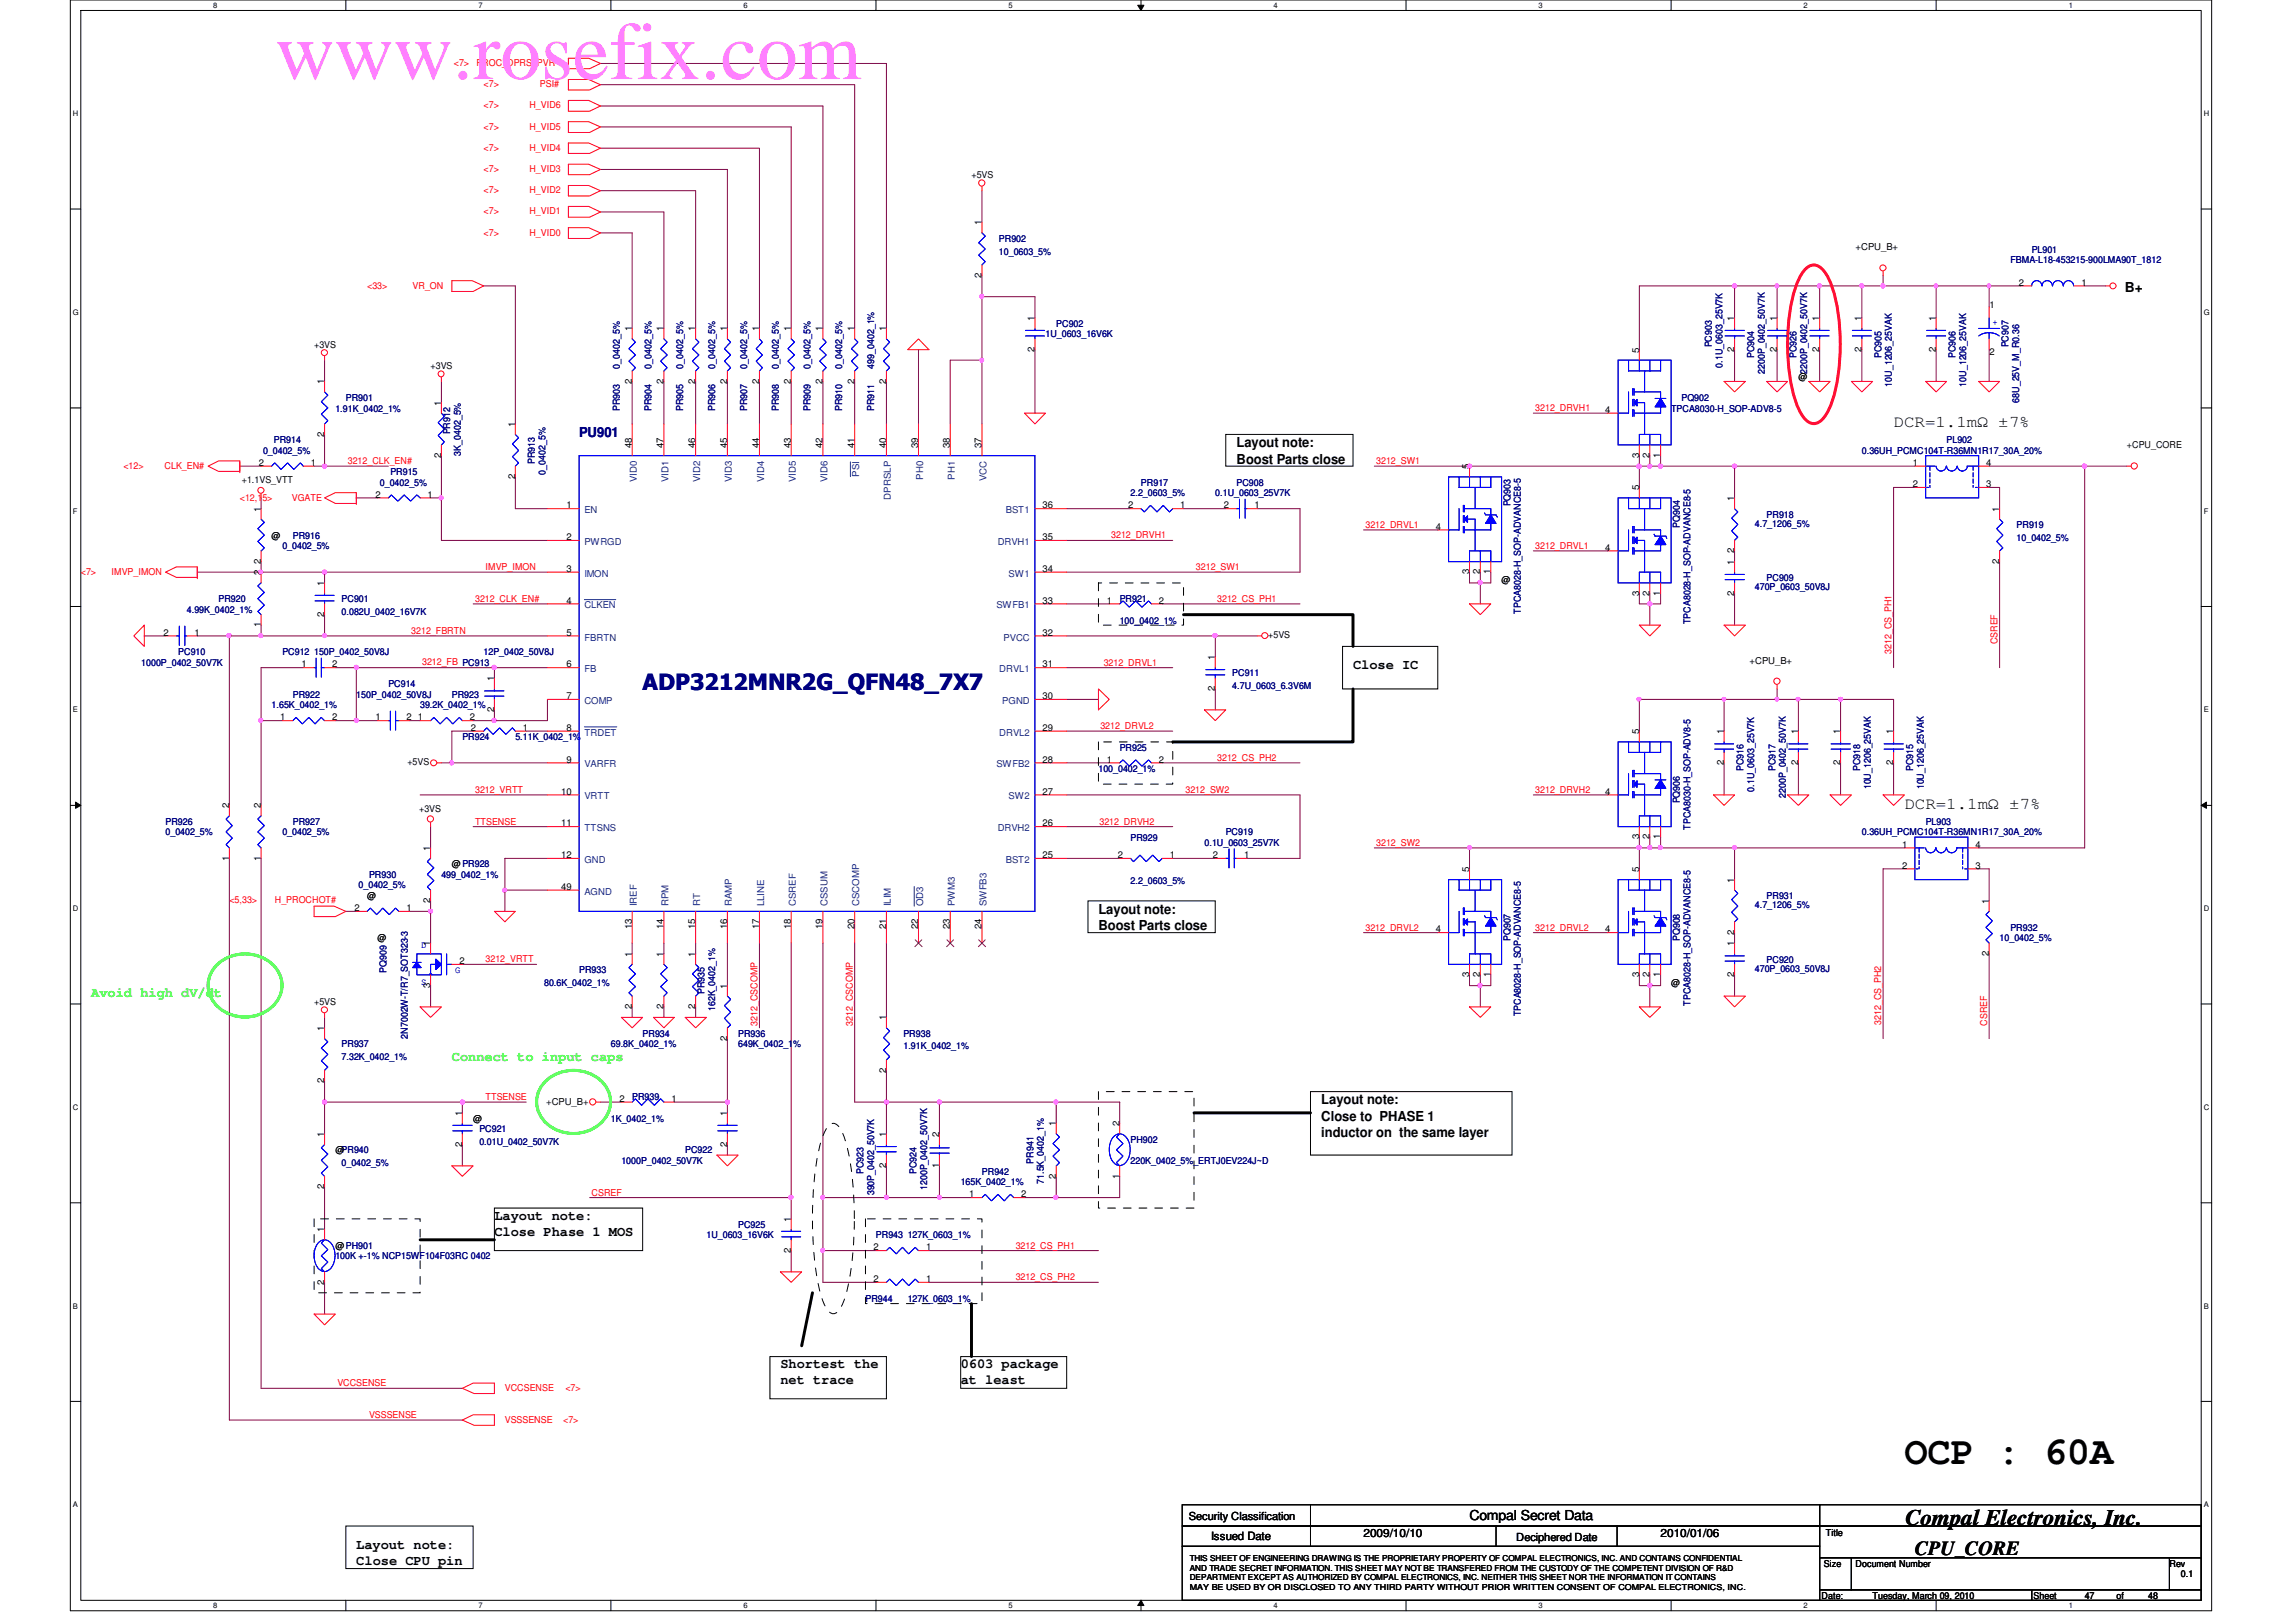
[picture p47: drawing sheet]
<svg xmlns="http://www.w3.org/2000/svg" width="297mm" height="210mm" viewBox="0 0 297 210" stroke-linecap="round" stroke-linejoin="round" font-family="sans-serif">
<defs><g id="words">
<text font-size="10.6" fill="#ff80ff" x="35.6" y="10.2">www.rosefix.com</text>
<text font-size="5" x="246.4" y="189.4">OCP : 60A</text>
<text font-size="2.9" fill="#000080" x="83.1" y="89.3">ADP3212MNR2G_QFN48_7X7</text>
<text font-size="2.9" x="246.5" y="197.4">Compal Electronics, Inc.</text>
<text font-size="2.6" x="247.7" y="201.2">CPU_CORE</text>
<g font-size="2.2">
<text x="245" y="55.2">DCR=1.1mΩ ±7%</text>
<text x="246.4" y="104.6">DCR=1.1mΩ ±7%</text>
</g>
<g font-size="1.8">
<text x="274.9" y="37.8">B+</text>
<text x="160" y="57.9">Layout note:</text>
<text x="160" y="60">Boost Parts close</text>
<text x="175" y="86.5">Close IC</text>
<text x="142.1" y="118.2">Layout note:</text>
<text x="142.1" y="120.4">Boost Parts close</text>
<text x="170.9" y="142.9">Layout note:</text>
<text x="170.9" y="145">Close to PHASE 1</text>
<text x="170.9" y="147.2">inductor on the same layer</text>
<text x="64" y="157.9">Layout note:</text>
<text x="64" y="159.9">Close Phase 1 MOS</text>
<text x="101" y="177.1">Shortest the</text>
<text x="101" y="179.2">net trace</text>
<text x="124.3" y="177.1">0603 package</text>
<text x="124.3" y="179.2">at least</text>
<text x="190.1" y="196.8">Compal Secret Data</text>
<text x="46.1" y="200.4">Layout note:</text>
<text x="46.1" y="202.5">Close CPU pin</text>
</g>
<text font-size="1.8" fill="#000080" x="74.9" y="56.5">PU901</text>
<g font-size="1.8" fill="#0f0">
<text x="11.8" y="129.1">Avoid high dV/dt</text>
<text x="58.5" y="137.3">Connect to input caps</text>
</g>
<g font-size="1.5">
<text x="156.7" y="199.3">Issued Date</text>
<text x="176.4" y="198.8">2009/10/10</text>
<text x="214.8" y="198.8">2010/01/06</text>
</g>
<g font-size="1.4">
<text x="153.8" y="196.6">Security Classification</text>
<text x="196.2" y="199.4">Deciphered Date</text>
</g>
<g font-size="1.2" fill="#f00">
<text x="58.7" y="8.6">&lt;7&gt;</text>
<text x="61.6" y="8.6">PROC_DPRSLPVR</text>
<text x="62.6" y="11.3">&lt;7&gt;</text>
<text x="69.8" y="11.3">PSI#</text>
<text x="62.6" y="14">&lt;7&gt;</text>
<text x="62.6" y="16.8">&lt;7&gt;</text>
<text x="68.5" y="14">H_VID6</text>
<text x="68.5" y="16.8">H_VID5</text>
<text x="62.6" y="19.5">&lt;7&gt;</text>
<text x="62.6" y="22.3">&lt;7&gt;</text>
<text x="68.5" y="19.5">H_VID4</text>
<text x="68.5" y="22.3">H_VID3</text>
<text x="62.6" y="25">&lt;7&gt;</text>
<text x="62.6" y="27.7">&lt;7&gt;</text>
<text x="68.5" y="25">H_VID2</text>
<text x="68.5" y="27.7">H_VID1</text>
<text x="62.6" y="30.5">&lt;7&gt;</text>
<text x="68.5" y="30.5">H_VID0</text>
<text x="47.5" y="37.3">&lt;33&gt;</text>
<text x="53.4" y="37.3">VR_ON</text>
<text x="198.6" y="53.2">3212_DRVH1</text>
<text x="16" y="60.7">&lt;12&gt;</text>
<text x="21.3" y="60.7">CLK_EN#</text>
<text x="31" y="64.8">&lt;12,15&gt;</text>
<text x="37.8" y="64.8">VGATE</text>
<text x="45" y="60.1">3212_CLK_EN#</text>
<text x="178.1" y="60.1">3212_SW1</text>
<text x="143.8" y="69.7">3212_DRVH1</text>
<text x="176.7" y="68.3">3212_DRVL1</text>
<text x="198.6" y="71">3212_DRVL1</text>
<text x="10.5" y="74.4">&lt;7&gt;</text>
<text x="14.4" y="74.4">IMVP_IMON</text>
<text x="61.5" y="77.9">3212_CLK_EN#</text>
<text x="62.8" y="73.8">IMVP_IMON</text>
<text x="154.7" y="73.8">3212_SW1</text>
<text x="157.5" y="77.9">3212_CS_PH1</text>
<text x="53.2" y="82">3212_FBRTN</text>
<text x="258.4" y="83.4" transform="rotate(-90 258.4 83.4)">CSREF</text>
<text x="54.6" y="86">3212_FB PC913</text>
<text x="142.8" y="86.1">3212_DRVL1</text>
<text x="244.7" y="84.6" transform="rotate(-90 244.7 84.6)">3212_CS_PH1</text>
<text x="142.4" y="94.4">3212_DRVL2</text>
<text x="157.5" y="98.5">3212_CS_PH2</text>
<text x="61.5" y="102.6">3212_VRTT</text>
<text x="61.5" y="106.7">TTSENSE</text>
<text x="142.2" y="106.7">3212_DRVH2</text>
<text x="153.4" y="102.6">3212_SW2</text>
<text x="198.6" y="102.6">3212_DRVH2</text>
<text x="178.1" y="109.5">3212_SW2</text>
<text x="29.7" y="116.9">&lt;5,33&gt;</text>
<text x="35.6" y="116.9">H_PROCHOT#</text>
<text x="62.8" y="124.5">3212_VRTT</text>
<text x="176.7" y="120.4">3212_DRVL2</text>
<text x="198.6" y="120.4">3212_DRVL2</text>
<text x="98" y="132.8" transform="rotate(-90 98 132.8)">3212_CSCOMP</text>
<text x="110.3" y="132.8" transform="rotate(-90 110.3 132.8)">3212_CSCOMP</text>
<text x="243.4" y="132.6" transform="rotate(-90 243.4 132.6)">3212_CS_PH2</text>
<text x="257.1" y="132.8" transform="rotate(-90 257.1 132.8)">CSREF</text>
<text x="62.8" y="142.4">TTSENSE</text>
<text x="76.5" y="154.7">CSREF</text>
<text x="131.4" y="161.6">3212_CS_PH1</text>
<text x="131.4" y="165.7">3212_CS_PH2</text>
<text x="43.6" y="179.4">VCCSENSE</text>
<text x="47.7" y="183.5">VSSSENSE</text>
<text x="65.3" y="180">VCCSENSE</text>
<text x="65.3" y="184.1">VSSSENSE</text>
<text x="72.9" y="184.1">&lt;7&gt;</text>
<text x="73.1" y="180">&lt;7&gt;</text>
</g>
<g font-size="1.2">
<text x="125.7" y="23.1">+5VS</text>
<text x="127" y="29.2" transform="rotate(-90 127 29.2)">1</text>
<text x="127" y="35.9" transform="rotate(-90 127 35.9)">2</text>
<text x="240.1" y="32.4">+CPU_B+</text>
<text x="133.9" y="41.5" transform="rotate(-90 133.9 41.5)">1</text>
<text x="224.4" y="41.5" transform="rotate(-90 224.4 41.5)">1</text>
<text x="229.9" y="41.5" transform="rotate(-90 229.9 41.5)">1</text>
<text x="235.4" y="41.5" transform="rotate(-90 235.4 41.5)">1</text>
<text x="240.8" y="41.5" transform="rotate(-90 240.8 41.5)">1</text>
<text x="250.4" y="41.5" transform="rotate(-90 250.4 41.5)">1</text>
<text x="257.4" y="39.9">1</text>
<text x="261.2" y="37">2</text>
<text x="269.3" y="37">1</text>
<text x="40.6" y="45">+3VS</text>
<text x="55.7" y="47.8">+3VS</text>
<text x="81.7" y="42.9" transform="rotate(-90 81.7 42.9)">1</text>
<text x="85.8" y="42.9" transform="rotate(-90 85.8 42.9)">1</text>
<text x="90" y="42.9" transform="rotate(-90 90 42.9)">1</text>
<text x="94.1" y="42.9" transform="rotate(-90 94.1 42.9)">1</text>
<text x="98.2" y="42.9" transform="rotate(-90 98.2 42.9)">1</text>
<text x="102.3" y="42.9" transform="rotate(-90 102.3 42.9)">1</text>
<text x="106.4" y="42.9" transform="rotate(-90 106.4 42.9)">1</text>
<text x="110.5" y="42.9" transform="rotate(-90 110.5 42.9)">1</text>
<text x="114.6" y="42.9" transform="rotate(-90 114.6 42.9)">1</text>
<text x="133.9" y="45.5" transform="rotate(-90 133.9 45.5)">2</text>
<text x="212" y="45.6" transform="rotate(-90 212 45.6)">5</text>
<text x="224.4" y="45.5" transform="rotate(-90 224.4 45.5)">2</text>
<text x="229.9" y="45.5" transform="rotate(-90 229.9 45.5)">2</text>
<text x="235.4" y="45.5" transform="rotate(-90 235.4 45.5)">2</text>
<text x="240.8" y="45.5" transform="rotate(-90 240.8 45.5)">2</text>
<text x="250.4" y="45.5" transform="rotate(-90 250.4 45.5)">2</text>
<text x="257.4" y="46">2</text>
<text x="41.9" y="49.7" transform="rotate(-90 41.9 49.7)">1</text>
<text x="57.1" y="52.5" transform="rotate(-90 57.1 52.5)">1</text>
<text x="81.7" y="49.7" transform="rotate(-90 81.7 49.7)">2</text>
<text x="85.8" y="49.7" transform="rotate(-90 85.8 49.7)">2</text>
<text x="90" y="49.7" transform="rotate(-90 90 49.7)">2</text>
<text x="94.1" y="49.7" transform="rotate(-90 94.1 49.7)">2</text>
<text x="98.2" y="49.7" transform="rotate(-90 98.2 49.7)">2</text>
<text x="102.3" y="49.7" transform="rotate(-90 102.3 49.7)">2</text>
<text x="106.4" y="49.7" transform="rotate(-90 106.4 49.7)">2</text>
<text x="110.5" y="49.7" transform="rotate(-90 110.5 49.7)">2</text>
<text x="114.6" y="49.7" transform="rotate(-90 114.6 49.7)">2</text>
<text x="207.7" y="53.4">4</text>
<text x="232.7" y="49.1">@</text>
<text x="41.9" y="56.5" transform="rotate(-90 41.9 56.5)">2</text>
<text x="57.1" y="59.2" transform="rotate(-90 57.1 59.2)">2</text>
<text x="66.6" y="55.2" transform="rotate(-90 66.6 55.2)">1</text>
<text x="81.7" y="58" transform="rotate(-90 81.7 58)">48</text>
<text x="85.8" y="58" transform="rotate(-90 85.8 58)">47</text>
<text x="90" y="58" transform="rotate(-90 90 58)">46</text>
<text x="94.1" y="58" transform="rotate(-90 94.1 58)">45</text>
<text x="98.2" y="58" transform="rotate(-90 98.2 58)">44</text>
<text x="102.3" y="58" transform="rotate(-90 102.3 58)">43</text>
<text x="106.4" y="58" transform="rotate(-90 106.4 58)">42</text>
<text x="110.5" y="58" transform="rotate(-90 110.5 58)">41</text>
<text x="114.6" y="58" transform="rotate(-90 114.6 58)">40</text>
<text x="118.8" y="58" transform="rotate(-90 118.8 58)">39</text>
<text x="122.9" y="58" transform="rotate(-90 122.9 58)">38</text>
<text x="127" y="58" transform="rotate(-90 127 58)">37</text>
<text x="212" y="59.2" transform="rotate(-90 212 59.2)">3</text>
<text x="213.4" y="59.2" transform="rotate(-90 213.4 59.2)">2</text>
<text x="214.8" y="59.2" transform="rotate(-90 214.8 59.2)">1</text>
<text x="275.2" y="57.9">+CPU_CORE</text>
<text x="31.3" y="62.6">+1.1VS_VTT</text>
<text x="33.5" y="60.3">2</text>
<text x="40.2" y="60.3">1</text>
<text x="48.6" y="64.4">2</text>
<text x="55.3" y="64.4">1</text>
<text x="66.6" y="62" transform="rotate(-90 66.6 62)">2</text>
<text x="73.3" y="65.8">1</text>
<text x="134.9" y="65.8">36</text>
<text x="146" y="65.8">2</text>
<text x="152.7" y="65.8">1</text>
<text x="158.3" y="65.8">2</text>
<text x="162.3" y="65.8">1</text>
<text x="190.1" y="60.7" transform="rotate(-90 190.1 60.7)">5</text>
<text x="212" y="63.5" transform="rotate(-90 212 63.5)">5</text>
<text x="224.4" y="64.9" transform="rotate(-90 224.4 64.9)">1</text>
<text x="247.5" y="60.3">1</text>
<text x="247.5" y="63">2</text>
<text x="257" y="63">3</text>
<text x="257" y="60.3">4</text>
<text x="33.7" y="66.2" transform="rotate(-90 33.7 66.2)">1</text>
<text x="35.1" y="69.7">@</text>
<text x="73.3" y="69.9">2</text>
<text x="134.9" y="69.9">35</text>
<text x="185.8" y="68.5">4</text>
<text x="207.7" y="71.2">4</text>
<text x="224.4" y="71.6" transform="rotate(-90 224.4 71.6)">2</text>
<text x="258.7" y="66.2" transform="rotate(-90 258.7 66.2)">1</text>
<text x="33.7" y="74.5" transform="rotate(-90 33.7 74.5)">2</text>
<text x="33.7" y="72.9" transform="rotate(-90 33.7 72.9)">2</text>
<text x="41.9" y="75.8" transform="rotate(-90 41.9 75.8)">1</text>
<text x="73.3" y="74">3</text>
<text x="134.9" y="74">34</text>
<text x="190.1" y="74.3" transform="rotate(-90 190.1 74.3)">3</text>
<text x="191.5" y="74.3" transform="rotate(-90 191.5 74.3)">2</text>
<text x="192.8" y="74.3" transform="rotate(-90 192.8 74.3)">1</text>
<text x="194.3" y="75.5">@</text>
<text x="212" y="77.1" transform="rotate(-90 212 77.1)">3</text>
<text x="213.4" y="77.1" transform="rotate(-90 213.4 77.1)">2</text>
<text x="214.8" y="77.1" transform="rotate(-90 214.8 77.1)">1</text>
<text x="224.4" y="77.1" transform="rotate(-90 224.4 77.1)">2</text>
<text x="224.4" y="73.1" transform="rotate(-90 224.4 73.1)">1</text>
<text x="258.7" y="72.9" transform="rotate(-90 258.7 72.9)">2</text>
<text x="21.2" y="82.3">2</text>
<text x="25.1" y="82.3">1</text>
<text x="33.7" y="81.2" transform="rotate(-90 33.7 81.2)">1</text>
<text x="41.9" y="79.8" transform="rotate(-90 41.9 79.8)">2</text>
<text x="73.3" y="78.1">4</text>
<text x="73.3" y="82.3">5</text>
<text x="134.9" y="82.3">32</text>
<text x="134.9" y="78.1">33</text>
<text x="143.2" y="78.1">1</text>
<text x="149.9" y="78.1">2</text>
<text x="164.1" y="82.6">+5VS</text>
<text x="39" y="86.4">1</text>
<text x="43" y="86.4">2</text>
<text x="63.9" y="88.2" transform="rotate(-90 63.9 88.2)">1</text>
<text x="73.3" y="86.4">6</text>
<text x="134.9" y="86.4">31</text>
<text x="157.2" y="89.4" transform="rotate(-90 157.2 89.4)">2</text>
<text x="157.2" y="85.4" transform="rotate(-90 157.2 85.4)">1</text>
<text x="226.4" y="85.9">+CPU_B+</text>
<text x="36.2" y="93.2">1</text>
<text x="43" y="93.2">2</text>
<text x="48.6" y="93.2">1</text>
<text x="52.6" y="93.2">2</text>
<text x="54.1" y="93.2">1</text>
<text x="60.8" y="93.2">2</text>
<text x="60.9" y="94.6">2</text>
<text x="63.9" y="92.2" transform="rotate(-90 63.9 92.2)">2</text>
<text x="67.6" y="94.6">1</text>
<text x="73.3" y="94.6">8</text>
<text x="73.3" y="90.5">7</text>
<text x="134.9" y="94.6">29</text>
<text x="134.9" y="90.5">30</text>
<text x="212" y="95" transform="rotate(-90 212 95)">5</text>
<text x="223" y="95" transform="rotate(-90 223 95)">1</text>
<text x="232.6" y="95" transform="rotate(-90 232.6 95)">1</text>
<text x="238.1" y="95" transform="rotate(-90 238.1 95)">1</text>
<text x="244.9" y="95" transform="rotate(-90 244.9 95)">1</text>
<text x="52.7" y="99.1">+5VS</text>
<text x="73.3" y="98.7">9</text>
<text x="134.9" y="98.7">28</text>
<text x="143.2" y="98.7">1</text>
<text x="149.9" y="98.7">2</text>
<text x="223" y="99" transform="rotate(-90 223 99)">2</text>
<text x="232.6" y="99" transform="rotate(-90 232.6 99)">2</text>
<text x="238.1" y="99" transform="rotate(-90 238.1 99)">2</text>
<text x="244.9" y="99" transform="rotate(-90 244.9 99)">2</text>
<text x="29.6" y="104.6" transform="rotate(-90 29.6 104.6)">2</text>
<text x="33.7" y="104.6" transform="rotate(-90 33.7 104.6)">2</text>
<text x="54.2" y="105.1">+3VS</text>
<text x="72.6" y="102.8">10</text>
<text x="72.6" y="106.9">11</text>
<text x="134.9" y="102.8">27</text>
<text x="134.9" y="106.9">26</text>
<text x="207.7" y="102.8">4</text>
<text x="29.6" y="111.4" transform="rotate(-90 29.6 111.4)">1</text>
<text x="33.7" y="111.4" transform="rotate(-90 33.7 111.4)">1</text>
<text x="55.7" y="110.1" transform="rotate(-90 55.7 110.1)">1</text>
<text x="58.5" y="112.2">@PR928</text>
<text x="72.6" y="111">12</text>
<text x="134.9" y="111">25</text>
<text x="144.6" y="111">2</text>
<text x="151.3" y="111">1</text>
<text x="156.9" y="111">2</text>
<text x="160.9" y="111">1</text>
<text x="190.1" y="112.9" transform="rotate(-90 190.1 112.9)">5</text>
<text x="212" y="112.9" transform="rotate(-90 212 112.9)">5</text>
<text x="212" y="108.6" transform="rotate(-90 212 108.6)">3</text>
<text x="213.4" y="108.6" transform="rotate(-90 213.4 108.6)">2</text>
<text x="214.8" y="108.6" transform="rotate(-90 214.8 108.6)">1</text>
<text x="246.1" y="109.7">1</text>
<text x="246.1" y="112.4">2</text>
<text x="255.6" y="112.4">3</text>
<text x="255.6" y="109.7">4</text>
<text x="45.8" y="117.9">2</text>
<text x="47.5" y="116.3">@</text>
<text x="52.6" y="117.9">1</text>
<text x="55.7" y="116.8" transform="rotate(-90 55.7 116.8)">2</text>
<text x="72.6" y="115.1">49</text>
<text x="224.4" y="114.2" transform="rotate(-90 224.4 114.2)">1</text>
<text x="257.3" y="117" transform="rotate(-90 257.3 117)">1</text>
<text x="48.8" y="121.8">@</text>
<text x="55.7" y="122.5" transform="rotate(-90 55.7 122.5)">1</text>
<text x="59.4" y="124.8">2</text>
<text x="81.7" y="123.8" transform="rotate(-90 81.7 123.8)">1</text>
<text x="81.7" y="120.3" transform="rotate(-90 81.7 120.3)">13</text>
<text x="85.8" y="123.8" transform="rotate(-90 85.8 123.8)">1</text>
<text x="85.8" y="120.3" transform="rotate(-90 85.8 120.3)">14</text>
<text x="90" y="123.8" transform="rotate(-90 90 123.8)">1</text>
<text x="90" y="120.3" transform="rotate(-90 90 120.3)">15</text>
<text x="94.1" y="120.3" transform="rotate(-90 94.1 120.3)">16</text>
<text x="98.2" y="120.3" transform="rotate(-90 98.2 120.3)">17</text>
<text x="102.3" y="120.3" transform="rotate(-90 102.3 120.3)">18</text>
<text x="106.4" y="120.3" transform="rotate(-90 106.4 120.3)">19</text>
<text x="110.5" y="120.3" transform="rotate(-90 110.5 120.3)">20</text>
<text x="114.6" y="120.3" transform="rotate(-90 114.6 120.3)">21</text>
<text x="118.8" y="120.3" transform="rotate(-90 118.8 120.3)">22</text>
<text x="122.9" y="120.3" transform="rotate(-90 122.9 120.3)">23</text>
<text x="127" y="120.3" transform="rotate(-90 127 120.3)">24</text>
<text x="185.8" y="120.7">4</text>
<text x="207.7" y="120.7">4</text>
<text x="224.4" y="122.5" transform="rotate(-90 224.4 122.5)">1</text>
<text x="224.4" y="120.9" transform="rotate(-90 224.4 120.9)">2</text>
<text x="257.3" y="123.7" transform="rotate(-90 257.3 123.7)">2</text>
<text x="40.6" y="130">+5VS</text>
<text x="55.7" y="127.8" transform="rotate(-90 55.7 127.8)">3</text>
<text x="81.7" y="130.6" transform="rotate(-90 81.7 130.6)">2</text>
<text x="85.8" y="130.6" transform="rotate(-90 85.8 130.6)">2</text>
<text x="90" y="130.6" transform="rotate(-90 90 130.6)">2</text>
<text x="94.1" y="127.9" transform="rotate(-90 94.1 127.9)">1</text>
<text x="190.1" y="126.4" transform="rotate(-90 190.1 126.4)">3</text>
<text x="191.5" y="126.4" transform="rotate(-90 191.5 126.4)">2</text>
<text x="192.8" y="126.4" transform="rotate(-90 192.8 126.4)">1</text>
<text x="212" y="126.4" transform="rotate(-90 212 126.4)">3</text>
<text x="213.4" y="126.4" transform="rotate(-90 213.4 126.4)">2</text>
<text x="214.8" y="126.4" transform="rotate(-90 214.8 126.4)">1</text>
<text x="216.2" y="127.6">@</text>
<text x="224.4" y="126.4" transform="rotate(-90 224.4 126.4)">2</text>
<text x="41.9" y="133.4" transform="rotate(-90 41.9 133.4)">1</text>
<text x="94.1" y="134.7" transform="rotate(-90 94.1 134.7)">2</text>
<text x="114.6" y="132" transform="rotate(-90 114.6 132)">1</text>
<text x="41.9" y="140.2" transform="rotate(-90 41.9 140.2)">2</text>
<text x="70.7" y="143">+CPU_B+</text>
<text x="80.1" y="142.6">2</text>
<text x="86.9" y="142.6">1</text>
<text x="114.6" y="138.8" transform="rotate(-90 114.6 138.8)">2</text>
<text x="41.9" y="147.2" transform="rotate(-90 41.9 147.2)">1</text>
<text x="43.4" y="149.3">@PR940</text>
<text x="59.8" y="148.4" transform="rotate(-90 59.8 148.4)">2</text>
<text x="59.8" y="144.4" transform="rotate(-90 59.8 144.4)">1</text>
<text x="61.2" y="145.2">@</text>
<text x="94.1" y="148.4" transform="rotate(-90 94.1 148.4)">2</text>
<text x="94.1" y="144.4" transform="rotate(-90 94.1 144.4)">1</text>
<text x="114.6" y="147.2" transform="rotate(-90 114.6 147.2)">1</text>
<text x="121.5" y="147.2" transform="rotate(-90 121.5 147.2)">2</text>
<text x="136.6" y="145.8" transform="rotate(-90 136.6 145.8)">1</text>
<text x="144.8" y="145.8" transform="rotate(-90 144.8 145.8)">2</text>
<text x="41.9" y="153.9" transform="rotate(-90 41.9 153.9)">2</text>
<text x="114.6" y="151.1" transform="rotate(-90 114.6 151.1)">2</text>
<text x="121.5" y="151.1" transform="rotate(-90 121.5 151.1)">1</text>
<text x="125.4" y="154.9">1</text>
<text x="132.1" y="154.9">2</text>
<text x="136.6" y="152.5" transform="rotate(-90 136.6 152.5)">2</text>
<text x="144.8" y="152.5" transform="rotate(-90 144.8 152.5)">1</text>
<text x="41.9" y="159.5" transform="rotate(-90 41.9 159.5)">1</text>
<text x="43.4" y="161.6">@PH901</text>
<text x="102.3" y="158.1" transform="rotate(-90 102.3 158.1)">1</text>
<text x="113" y="161.8">2</text>
<text x="119.8" y="161.8">1</text>
<text x="41.9" y="166.2" transform="rotate(-90 41.9 166.2)">2</text>
<text x="102.3" y="162.1" transform="rotate(-90 102.3 162.1)">2</text>
<text x="113" y="165.9">2</text>
<text x="119.8" y="165.9">1</text>
<text x="236" y="202.7">Size</text>
<text x="236.2" y="198.8">Title</text>
<text x="240.1" y="202.7">Document Number</text>
<text x="280.7" y="202.7">Rev</text>
<text x="235.7" y="206.9">Date:</text>
<text x="242.3" y="206.9">Tuesday, March 09, 2010</text>
<text x="263.1" y="206.9">Sheet</text>
<text x="269.7" y="206.9">47</text>
<text x="273.8" y="206.9">of</text>
<text x="277.9" y="206.9">48</text>
<text x="282.1" y="204.1">0.1</text>
</g>
<g font-size="1.2" fill="#000080">
<text x="129.2" y="31.3">PR902</text>
<text x="129.2" y="32.9">10_0603_5%</text>
<text x="260.1" y="34">FBMA-L18-453215-900LMA90T_1812</text>
<text x="262.8" y="32.7">PL901</text>
<text x="80.2" y="47.7" transform="rotate(-90 80.2 47.7)">0_0402_5%</text>
<text x="84.3" y="47.7" transform="rotate(-90 84.3 47.7)">0_0402_5%</text>
<text x="88.4" y="47.7" transform="rotate(-90 88.4 47.7)">0_0402_5%</text>
<text x="92.5" y="47.7" transform="rotate(-90 92.5 47.7)">0_0402_5%</text>
<text x="96.6" y="47.7" transform="rotate(-90 96.6 47.7)">0_0402_5%</text>
<text x="100.8" y="47.7" transform="rotate(-90 100.8 47.7)">0_0402_5%</text>
<text x="104.9" y="47.7" transform="rotate(-90 104.9 47.7)">0_0402_5%</text>
<text x="109" y="47.7" transform="rotate(-90 109 47.7)">0_0402_5%</text>
<text x="113.1" y="47.7" transform="rotate(-90 113.1 47.7)">499_0402_1%</text>
<text x="135.3" y="43.6">1U_0603_16V6K</text>
<text x="136.6" y="42.3">PC902</text>
<text x="221.4" y="45" transform="rotate(-90 221.4 45)">PC903</text>
<text x="222.8" y="47.6" transform="rotate(-90 222.8 47.6)">0.1U_0603_25V7K</text>
<text x="226.9" y="46.4" transform="rotate(-90 226.9 46.4)">PC904</text>
<text x="232.4" y="46.4" transform="rotate(-90 232.4 46.4)">PC926</text>
<text x="243.4" y="46.4" transform="rotate(-90 243.4 46.4)">PC905</text>
<text x="253" y="46.4" transform="rotate(-90 253 46.4)">PC906</text>
<text x="259.8" y="45" transform="rotate(-90 259.8 45)">PC907</text>
<text x="43.4" y="53.3">1.91K_0402_1%</text>
<text x="44.7" y="51.9">PR901</text>
<text x="80.2" y="53.2" transform="rotate(-90 80.2 53.2)">PR903</text>
<text x="84.3" y="53.2" transform="rotate(-90 84.3 53.2)">PR904</text>
<text x="88.4" y="53.2" transform="rotate(-90 88.4 53.2)">PR905</text>
<text x="92.5" y="53.2" transform="rotate(-90 92.5 53.2)">PR906</text>
<text x="96.6" y="53.2" transform="rotate(-90 96.6 53.2)">PR907</text>
<text x="100.8" y="53.2" transform="rotate(-90 100.8 53.2)">PR908</text>
<text x="104.9" y="53.2" transform="rotate(-90 104.9 53.2)">PR909</text>
<text x="109" y="53.2" transform="rotate(-90 109 53.2)">PR910</text>
<text x="113.1" y="53.2" transform="rotate(-90 113.1 53.2)">PR911</text>
<text x="216.2" y="53.3">TPCA8030-H_SOP-ADV8-5</text>
<text x="217.5" y="51.9">PQ902</text>
<text x="228.3" y="48.4" transform="rotate(-90 228.3 48.4)">2200P_0402_50V7K</text>
<text x="233.8" y="48.4" transform="rotate(-90 233.8 48.4)">2200P_0402_50V7K</text>
<text x="244.8" y="50" transform="rotate(-90 244.8 50)">10U_1206_25VAK</text>
<text x="254.4" y="50" transform="rotate(-90 254.4 50)">10U_1206_25VAK</text>
<text x="261.2" y="52.1" transform="rotate(-90 261.2 52.1)">68U_25V_M_R0.36</text>
<text x="34" y="58.7">0_0402_5%</text>
<text x="35.4" y="57.4">PR914</text>
<text x="58.2" y="56.2" transform="rotate(-90 58.2 56.2)">PR912</text>
<text x="59.6" y="59" transform="rotate(-90 59.6 59)">3K_0402_5%</text>
<text x="240.9" y="58.7">0.36UH_PCMC104T-R36MN1R17_30A_20%</text>
<text x="251.8" y="57.4">PL902</text>
<text x="49.1" y="62.9">0_0402_5%</text>
<text x="50.5" y="61.5">PR915</text>
<text x="69.2" y="60.1" transform="rotate(-90 69.2 60.1)">PR913</text>
<text x="70.6" y="61.4" transform="rotate(-90 70.6 61.4)">0_0402_5%</text>
<text x="146.3" y="64.2">2.2_0603_5%</text>
<text x="147.6" y="62.9">PR917</text>
<text x="157.2" y="64.2">0.1U_0603_25V7K</text>
<text x="160" y="62.9">PC908</text>
<text x="195.4" y="65.5" transform="rotate(-90 195.4 65.5)">PQ903</text>
<text x="36.5" y="71.1">0_0402_5%</text>
<text x="37.9" y="69.7">PR916</text>
<text x="217.3" y="68.3" transform="rotate(-90 217.3 68.3)">PQ904</text>
<text x="227" y="68.2">4.7_1206_5%</text>
<text x="228.6" y="67">PR918</text>
<text x="260.9" y="68.3">PR919</text>
<text x="260.9" y="70">10_0402_5%</text>
<text x="28.3" y="77.9">PR920</text>
<text x="44.2" y="77.9">PC901</text>
<text x="144.9" y="77.9">PR921</text>
<text x="227" y="76.4">470P_0603_50V8J</text>
<text x="228.6" y="75.2">PC909</text>
<text x="24.2" y="79.3">4.99K_0402_1%</text>
<text x="44.2" y="79.6">0.082U_0402_16V7K</text>
<text x="144.9" y="80.7">100_0402_1%</text>
<text x="196.8" y="79.4" transform="rotate(-90 196.8 79.4)">TPCA8028-H_SOP-ADVANCE8-5</text>
<text x="218.7" y="80.8" transform="rotate(-90 218.7 80.8)">TPCA8028-H_SOP-ADVANCE8-5</text>
<text x="18.3" y="86.1">1000P_0402_50V7K</text>
<text x="23.1" y="84.8">PC910</text>
<text x="36.5" y="84.8">PC912 150P_0402_50V8J</text>
<text x="50.2" y="88.9">PC914</text>
<text x="62.6" y="84.8">12P_0402_50V8J</text>
<text x="159.4" y="87.5">PC911</text>
<text x="159.4" y="89.2">4.7U_0603_6.3V6M</text>
<text x="35.1" y="91.7">1.65K_0402_1%</text>
<text x="37.9" y="90.3">PR922</text>
<text x="46.1" y="90.3">150P_0402_50V8J</text>
<text x="54.4" y="91.7">39.2K_0402_1%</text>
<text x="58.5" y="90.3">PR923</text>
<text x="59.8" y="95.8">PR924</text>
<text x="66.7" y="95.8">5.11K_0402_1%</text>
<text x="142.1" y="99.9">100_0402_1%</text>
<text x="144.9" y="97.2">PR925</text>
<text x="225.5" y="99.8" transform="rotate(-90 225.5 99.8)">PC916</text>
<text x="229.7" y="99.8" transform="rotate(-90 229.7 99.8)">PC917</text>
<text x="240.7" y="99.8" transform="rotate(-90 240.7 99.8)">PC918</text>
<text x="247.5" y="99.8" transform="rotate(-90 247.5 99.8)">PC915</text>
<text x="21.4" y="106.7">PR926</text>
<text x="37.9" y="106.7">PR927</text>
<text x="217.3" y="104" transform="rotate(-90 217.3 104)">PQ906</text>
<text x="218.7" y="107.4" transform="rotate(-90 218.7 107.4)">TPCA8030-H_SOP-ADV8-5</text>
<text x="226.9" y="102.4" transform="rotate(-90 226.9 102.4)">0.1U_0603_25V7K</text>
<text x="231.1" y="103.3" transform="rotate(-90 231.1 103.3)">2200P_0402_50V7K</text>
<text x="242" y="102.2" transform="rotate(-90 242 102.2)">10U_1206_25VAK</text>
<text x="248.9" y="102.2" transform="rotate(-90 248.9 102.2)">10U_1206_25VAK</text>
<text x="249.1" y="106.7">PL903</text>
<text x="21.4" y="108.1">0_0402_5%</text>
<text x="36.5" y="108.1">0_0402_5%</text>
<text x="47.7" y="113.6">PR930</text>
<text x="57.1" y="113.6">499_0402_1%</text>
<text x="146.3" y="108.8">PR929</text>
<text x="155.8" y="109.5">0.1U_0603_25V7K</text>
<text x="158.6" y="108.1">PC919</text>
<text x="240.9" y="108.1">0.36UH_PCMC104T-R36MN1R17_30A_20%</text>
<text x="46.4" y="115">0_0402_5%</text>
<text x="146.3" y="114.4">2.2_0603_5%</text>
<text x="227" y="117.6">4.7_1206_5%</text>
<text x="228.6" y="116.3">PR931</text>
<text x="50" y="125.9" transform="rotate(-90 50 125.9)">PQ909</text>
<text x="74.9" y="125.9">PR933</text>
<text x="195.4" y="121.8" transform="rotate(-90 195.4 121.8)">PQ907</text>
<text x="217.3" y="121.8" transform="rotate(-90 217.3 121.8)">PQ908</text>
<text x="227" y="125.8">470P_0603_50V8J</text>
<text x="228.6" y="124.6">PC920</text>
<text x="258.7" y="121.8">10_0402_5%</text>
<text x="260.1" y="120.4">PR932</text>
<text x="70.4" y="127.6">80.6K_0402_1%</text>
<text x="91.1" y="128.7" transform="rotate(-90 91.1 128.7)">PR935</text>
<text x="92.5" y="130.9" transform="rotate(-90 92.5 130.9)">162K_0402_1%</text>
<text x="196.8" y="131.5" transform="rotate(-90 196.8 131.5)">TPCA8028-H_SOP-ADVANCE8-5</text>
<text x="218.7" y="130.1" transform="rotate(-90 218.7 130.1)">TPCA8028-H_SOP-ADVANCE8-5</text>
<text x="44.2" y="135.6">PR937</text>
<text x="44.2" y="137.2">7.32K_0402_1%</text>
<text x="52.7" y="134.4" transform="rotate(-90 52.7 134.4)">2N7002W-T/R7_SOT323-3</text>
<text x="79" y="135.6">69.8K_0402_1%</text>
<text x="83.1" y="134.2">PR934</text>
<text x="95.5" y="134.2">PR936</text>
<text x="95.5" y="135.6">649K_0402_1%</text>
<text x="116.9" y="134.2">PR938</text>
<text x="116.9" y="135.8">1.91K_0402_1%</text>
<text x="81.8" y="142.4">PR939</text>
<text x="62" y="146.5">PC921</text>
<text x="62" y="148.2">0.01U_0402_50V7K</text>
<text x="79" y="145.2">1K_0402_1%</text>
<text x="88.6" y="149.3">PC922</text>
<text x="146.3" y="147.9">PH902</text>
<text x="44.2" y="150.9">0_0402_5%</text>
<text x="80.4" y="150.6">1000P_0402_50V7K</text>
<text x="111.7" y="152" transform="rotate(-90 111.7 152)">PC923</text>
<text x="113.1" y="154.7" transform="rotate(-90 113.1 154.7)">390P_0402_50V7K</text>
<text x="118.6" y="152" transform="rotate(-90 118.6 152)">PC924</text>
<text x="120" y="154" transform="rotate(-90 120 154)">1200P_0402_50V7K</text>
<text x="124.3" y="153.4">165K_0402_1%</text>
<text x="127" y="152">PR942</text>
<text x="133.7" y="150.6" transform="rotate(-90 133.7 150.6)">PR941</text>
<text x="135" y="153.2" transform="rotate(-90 135 153.2)">71.5K_0402_1%</text>
<text x="146.3" y="150.6">220K_0402_5%_ERTJ0EV224J~D</text>
<text x="91.4" y="160.2">1U_0603_16V6K</text>
<text x="95.5" y="158.9">PC925</text>
<text x="113.3" y="160.2">PR943 127K_0603_1%</text>
<text x="43.4" y="163">100K +-1% NCP15WF104F03RC 0402</text>
<text x="112" y="168.4">PR944</text>
<text x="117.4" y="168.4">127K_0603_1%</text>
</g>
<g font-size="1.2" fill="#00f">
<text x="257.8" y="42">+</text>
<text x="54.5" y="122.6">D</text>
<text x="58.9" y="125.9">G</text>
<text x="54.5" y="127.5">S</text>
</g>
<g font-size="1.2" fill="#004080">
<text x="82.4" y="62.4" transform="rotate(-90 82.4 62.4)">VID0</text>
<text x="86.5" y="62.4" transform="rotate(-90 86.5 62.4)">VID1</text>
<text x="90.6" y="62.4" transform="rotate(-90 90.6 62.4)">VID2</text>
<text x="94.7" y="62.4" transform="rotate(-90 94.7 62.4)">VID3</text>
<text x="98.8" y="62.4" transform="rotate(-90 98.8 62.4)">VID4</text>
<text x="103" y="62.4" transform="rotate(-90 103 62.4)">VID5</text>
<text x="107.1" y="62.4" transform="rotate(-90 107.1 62.4)">VID6</text>
<text x="111.2" y="61.7" transform="rotate(-90 111.2 61.7)">PSI</text>
<text x="115.3" y="64.6" transform="rotate(-90 115.3 64.6)">DPRSLP</text>
<text x="119.4" y="62.1" transform="rotate(-90 119.4 62.1)">PH0</text>
<text x="123.5" y="62.1" transform="rotate(-90 123.5 62.1)">PH1</text>
<text x="127.6" y="62.3" transform="rotate(-90 127.6 62.3)">VCC</text>
<text x="75.6" y="66.4">EN</text>
<text x="75.6" y="70.5">PWRGD</text>
<text x="129.1" y="70.5">DRVH1</text>
<text x="130.1" y="66.4">BST1</text>
<text x="75.6" y="74.6">IMON</text>
<text x="130.5" y="74.6">SW1</text>
<text x="75.6" y="78.7">CLKEN</text>
<text x="75.6" y="82.9">FBRTN</text>
<text x="128.9" y="78.7">SWFB1</text>
<text x="129.8" y="82.9">PVCC</text>
<text x="75.6" y="87">FB</text>
<text x="129.3" y="87">DRVL1</text>
<text x="75.6" y="91.1">COMP</text>
<text x="75.6" y="95.2">TRDET</text>
<text x="129.3" y="95.2">DRVL2</text>
<text x="129.7" y="91.1">PGND</text>
<text x="75.6" y="99.3">VARFR</text>
<text x="128.9" y="99.3">SWFB2</text>
<text x="75.6" y="103.5">VRTT</text>
<text x="75.6" y="107.6">TTSNS</text>
<text x="129.1" y="107.6">DRVH2</text>
<text x="130.5" y="103.5">SW2</text>
<text x="75.6" y="111.7">GND</text>
<text x="130.1" y="111.7">BST2</text>
<text x="75.6" y="115.8">AGND</text>
<text x="82.4" y="117.3" transform="rotate(-90 82.4 117.3)">IREF</text>
<text x="86.5" y="117.3" transform="rotate(-90 86.5 117.3)">RPM</text>
<text x="90.6" y="117.3" transform="rotate(-90 90.6 117.3)">RT</text>
<text x="94.7" y="117.3" transform="rotate(-90 94.7 117.3)">RAMP</text>
<text x="98.8" y="117.3" transform="rotate(-90 98.8 117.3)">LLINE</text>
<text x="103" y="117.3" transform="rotate(-90 103 117.3)">CSREF</text>
<text x="107.1" y="117.3" transform="rotate(-90 107.1 117.3)">CSSUM</text>
<text x="111.2" y="117.3" transform="rotate(-90 111.2 117.3)">CSCOMP</text>
<text x="115.3" y="117.3" transform="rotate(-90 115.3 117.3)">ILIM</text>
<text x="119.4" y="117.3" transform="rotate(-90 119.4 117.3)">OD3</text>
<text x="123.5" y="117.3" transform="rotate(-90 123.5 117.3)">PWM3</text>
<text x="127.6" y="117.3" transform="rotate(-90 127.6 117.3)">SWFB3</text>
</g>
<g font-size="1.1">
<text x="153.9" y="202">THIS SHEET OF ENGINEERING DRAWING IS THE PROPRIETARY PROPERTY OF COMPAL ELECTRONICS, INC. AND CONTAINS CONFIDENTIAL</text>
<text x="153.9" y="203.2">AND TRADE SECRET INFORMATION. THIS SHEET MAY NOT BE TRANSFERED FROM THE CUSTODY OF THE COMPETENT DIVISION OF R&amp;D</text>
<text x="153.9" y="205.7">MAY BE USED BY OR DISCLOSED TO ANY THIRD PARTY WITHOUT PRIOR WRITTEN CONSENT OF COMPAL ELECTRONICS, INC.</text>
<text x="153.9" y="204.5">DEPARTMENT EXCEPT AS AUTHORIZED BY COMPAL ELECTRONICS, INC. NEITHER THIS SHEET NOR THE INFORMATION IT CONTAINS</text>
</g>
<g font-size="1">
<text x="27.6" y="1">8</text>
<text x="61.9" y="1">7</text>
<text x="96.2" y="1">6</text>
<text x="130.5" y="1">5</text>
<text x="164.8" y="1">4</text>
<text x="199" y="1">3</text>
<text x="233.3" y="1">2</text>
<text x="267.6" y="1">1</text>
<text x="9.4" y="15.1">H</text>
<text x="285.1" y="15.1">H</text>
<text x="9.4" y="40.8">G</text>
<text x="285.1" y="40.8">G</text>
<text x="9.4" y="66.5">F</text>
<text x="285.1" y="66.5">F</text>
<text x="9.4" y="92.2">E</text>
<text x="285.1" y="92.2">E</text>
<text x="9.4" y="117.9">D</text>
<text x="285.1" y="117.9">D</text>
<text x="9.4" y="143.6">C</text>
<text x="285.1" y="143.6">C</text>
<text x="9.4" y="169.4">B</text>
<text x="285.1" y="169.4">B</text>
<text x="9.4" y="195.1">A</text>
<text x="285.1" y="195.1">A</text>
<text x="27.6" y="208.1">8</text>
<text x="61.9" y="208.1">7</text>
<text x="96.2" y="208.1">6</text>
<text x="130.5" y="208.1">5</text>
<text x="164.8" y="208.1">4</text>
<text x="199" y="208.1">3</text>
<text x="233.3" y="208.1">2</text>
<text x="267.6" y="208.1">1</text>
</g>
</g></defs>
<path d="M9.1 0h277v208.4h-277zM10.5 1.4h274.3v205.7h-274.3z" fill="none" stroke="#000" stroke-width=".13"/>
<g fill="#fff">
<path d="M27.6 .1h.5v1.1h-.5z"/>
<path d="M27.6 207.2h.5v1.1h-.5z"/>
</g>
<path d="M44.7 0v1.4M44.7 207.1v1.3" fill="none" stroke="#000" stroke-width=".13"/>
<g fill="#fff">
<path d="M61.9 .1h.5v1.1h-.5z"/>
<path d="M61.9 207.2h.5v1.1h-.5z"/>
</g>
<path d="M79 0v1.4M79 207.1v1.3" fill="none" stroke="#000" stroke-width=".13"/>
<g fill="#fff">
<path d="M96.2 .1h.5v1.1h-.5z"/>
<path d="M96.2 207.2h.5v1.1h-.5z"/>
</g>
<path d="M113.3 0v1.4M113.3 207.1v1.3" fill="none" stroke="#000" stroke-width=".13"/>
<g fill="#fff">
<path d="M130.5 .1h.5v1.1h-.5z"/>
<path d="M130.5 207.2h.5v1.1h-.5z"/>
</g>
<path d="M147.2 .7h.8l-.4 .7zM147.6 0v1.4M147.6 207.1l.4 .7h-.8zM147.6 207.1v1.3" fill="none" stroke="#000" stroke-width=".13"/>
<path d="M147.2 .7h.8l-.4 .7zM147.6 207.1l.4 .7h-.8z" fill="#000"/>
<g fill="#fff">
<path d="M164.8 .1h.5v1.1h-.5z"/>
<path d="M164.8 207.2h.5v1.1h-.5z"/>
</g>
<path d="M181.9 0v1.4M181.9 207.1v1.3" fill="none" stroke="#000" stroke-width=".13"/>
<g fill="#fff">
<path d="M199 .1h.6v1.1h-.6z"/>
<path d="M199 207.2h.6v1.1h-.6z"/>
</g>
<path d="M216.2 0v1.4M216.2 207.1v1.3" fill="none" stroke="#000" stroke-width=".13"/>
<g fill="#fff">
<path d="M233.3 .1h.6v1.1h-.6z"/>
<path d="M233.3 207.2h.6v1.1h-.6z"/>
</g>
<path d="M250.5 0v1.4M250.5 207.1v1.3" fill="none" stroke="#000" stroke-width=".13"/>
<g fill="#fff">
<path d="M267.6 .1h.6v1.1h-.6z"/>
<path d="M267.6 207.2h.6v1.1h-.6z"/>
<path d="M9.4 14.2h.8v1.1h-.8z"/>
<path d="M285.1 14.2h.7v1.1h-.7z"/>
<path d="M9.4 39.9h.8v1.1h-.8z"/>
<path d="M285.1 39.9h.8v1.1h-.8z"/>
</g>
<path d="M9.1 27.1h1.4M284.8 27.1h1.3" fill="none" stroke="#000" stroke-width=".13"/>
<g fill="#fff">
<path d="M9.4 65.6h.6v1.1h-.6z"/>
<path d="M285.1 65.6h.6v1.1h-.6z"/>
</g>
<path d="M9.1 52.8h1.4M284.8 52.8h1.3" fill="none" stroke="#000" stroke-width=".13"/>
<g fill="#fff">
<path d="M9.4 91.3h.7v1.1h-.7z"/>
<path d="M285.1 91.3h.6v1.1h-.6z"/>
</g>
<path d="M9.1 78.5h1.4M284.8 78.5h1.3" fill="none" stroke="#000" stroke-width=".13"/>
<g fill="#fff">
<path d="M9.4 117.1h.8v1.1h-.8z"/>
<path d="M285.1 117.1h.7v1.1h-.7z"/>
</g>
<path d="M9.1 104.2h1.4M9.8 103.8l.7 .4-.7 .4zM284.8 104.2l.7-.4v.8zM284.8 104.2h1.3" fill="none" stroke="#000" stroke-width=".13"/>
<path d="M9.8 103.8l.7 .4-.7 .4zM284.8 104.2l.7-.4v.8z" fill="#000"/>
<g fill="#fff">
<path d="M9.4 142.7h.8v1.1h-.8z"/>
<path d="M285.1 142.7h.7v1.1h-.7z"/>
</g>
<path d="M9.1 129.9h1.4M284.8 129.9h1.3" fill="none" stroke="#000" stroke-width=".13"/>
<g fill="#fff">
<path d="M9.4 168.5h.7v1.1h-.7z"/>
<path d="M285.1 168.5h.6v1.1h-.6z"/>
</g>
<path d="M9.1 155.7h1.4M284.8 155.7h1.3" fill="none" stroke="#000" stroke-width=".13"/>
<g fill="#fff">
<path d="M9.4 194.2h.7v1.1h-.7z"/>
<path d="M285.1 194.2h.6v1.1h-.6z"/>
</g>
<path d="M9.1 181.4h1.4M284.8 181.4h1.3" fill="none" stroke="#000" stroke-width=".13"/>
<path d="M77.7 13.7h28.8M232.7 90.5v4.1M232.7 98.7v4.2M238.1 90.5h6.9M224.4 120.7v1.3" fill="none" stroke="#800040" stroke-width=".13"/>
<circle cx="238.1" cy="90.5" r=".25" fill="#f0f"/>
<circle cx="238.1" cy="90.5" r=".25" fill="none" stroke="#f0f" stroke-width=".13"/>
<path d="M106.5 122v33" fill="none" stroke="#800040" stroke-width=".13"/>
<path d="M106.3 154.7h.1l.2 .1v.3l-.2 .1-.1-.1z" fill-rule="evenodd" fill="#f0f"/>
<path d="M106.3 154.7h.1l.2 .1v.3l-.2 .1-.1-.1z" fill="none" stroke="#f0f" stroke-width=".13"/>
<path d="M223.1 90.5h6.8" fill="none" stroke="#800040" stroke-width=".13"/>
<path d="M229.7 90.3h.3l.1 .2-.1 .1-.1 .1-.2-.1z" fill-rule="evenodd" fill="#f0f"/>
<path d="M229.7 90.3h.3l.1 .2-.1 .1-.1 .1-.2-.1z" fill="none" stroke="#f0f" stroke-width=".13"/>
<g fill="none" stroke="#800040" stroke-width=".13">
<path d="M250.5 37v4.1M240.9 45.3v4.1M138 78.1h5.5M150.4 78.1h17.8M245 63.1h2.7M258.7 72.7v13.7M64 86.4v1.4M64 91.9v1.4M70.8 90.5v2.8M138 94.6h13.7M223.1 90.5v4.1M29.7 111.1v72.7"/>
<path d="M44.7 117.9h1.4M138 107h13.7M224.4 109.7h22M256 109.7h13.7M81.8 122v1.4M42 165.9v4.2"/>
</g>
<circle cx="224.4" cy="109.7" r=".26" fill="#f0f"/>
<circle cx="224.4" cy="109.7" r=".26" fill="none" stroke="#f0f" stroke-width=".13"/>
<path d="M177.8 60.3h12.3" fill="none" stroke="#800040" stroke-width=".13"/>
<circle cx="190.1" cy="60.3" r=".26" fill="#f0f"/>
<circle cx="190.1" cy="60.3" r=".26" fill="none" stroke="#f0f" stroke-width=".13"/>
<g fill="none" stroke="#800040" stroke-width=".13">
<path d="M62.6 37h4.1M81.8 30.1v12.4M224.4 37v4.1M229.9 37v4.1M81.8 49.4v5.5M224.4 45.3v4.1M229.9 45.3v4.1M46.1 64.4h2.7M55.7 64.4h1.4M213.4 60.3h1.4M54.4 102.9h16.4M81.8 130.3v1.4"/>
<path d="M85.9 122v1.4M98.3 122v11"/>
</g>
<circle cx="214.8" cy="60.3" r=".26" fill="#f0f"/>
<circle cx="214.8" cy="60.3" r=".26" fill="none" stroke="#f0f" stroke-width=".13"/>
<path d="M42 46.6v2.8M212.1 60.3h1.3" fill="none" stroke="#800040" stroke-width=".13"/>
<circle cx="212" cy="60.3" r=".26" fill="#f0f"/>
<circle cx="212" cy="60.3" r=".26" fill="none" stroke="#f0f" stroke-width=".13"/>
<circle cx="213.4" cy="60.3" r=".26" fill="#f0f"/>
<circle cx="213.4" cy="60.3" r=".26" fill="none" stroke="#f0f" stroke-width=".13"/>
<path d="M33.8 86.4h5.4M33.8 93.3h2.7M43.4 93.3h2.7M29.7 183.8h30.1" fill="none" stroke="#800040" stroke-width=".13"/>
<circle cx="46.1" cy="93.2" r=".26" fill="#f0f"/>
<circle cx="46.1" cy="93.2" r=".26" fill="none" stroke="#f0f" stroke-width=".13"/>
<path d="M42 56.2v4.1M269.7 60.3v49.4M33.8 86.4v6.9M53 93.3h1.4M33.8 179.7h26" fill="none" stroke="#800040" stroke-width=".13"/>
<circle cx="269.7" cy="60.3" r=".26" fill="#f0f"/>
<circle cx="269.7" cy="60.3" r=".26" fill="none" stroke="#f0f" stroke-width=".13"/>
<path d="M212.1 59v1.3M65.3 111.1v4.1h5.5" fill="none" stroke="#800040" stroke-width=".13"/>
<path d="M65.1 115l.2-.1 .2 .1-.1 .4h-.1h-.2z" fill-rule="evenodd" fill="#f0f"/>
<path d="M65.1 115l.2-.1 .2 .1-.1 .4h-.1h-.2z" fill="none" stroke="#f0f" stroke-width=".13"/>
<path d="M240.9 37v4.1M214.8 59v1.3M43.4 86.4h2.7" fill="none" stroke="#800040" stroke-width=".13"/>
<circle cx="46.1" cy="86.4" r=".26" fill="#f0f"/>
<circle cx="46.1" cy="86.4" r=".26" fill="none" stroke="#f0f" stroke-width=".13"/>
<path d="M85.9 27.4v15.1M243.6 37h6.9M198.4 53.5h9.6M57.1 69.9h13.7M245 90.5v4.1M42 139.9v2.7" fill="none" stroke="#800040" stroke-width=".13"/>
<path d="M250.3 36.8l.1-.1 .3 .2-.1 .3-.2 .1-.1-.1z" fill-rule="evenodd" fill="#f0f"/>
<path d="M250.3 36.8l.1-.1 .3 .2-.1 .3-.2 .1-.1-.1z" fill="none" stroke="#f0f" stroke-width=".13"/>
<path d="M243.4 36.8l.2-.1 .2 .2v.3l-.2 .1-.2-.1z" fill-rule="evenodd" fill="#f0f"/>
<path d="M243.4 36.8l.2-.1 .2 .2v.3l-.2 .1-.2-.1z" fill="none" stroke="#f0f" stroke-width=".13"/>
<path d="M66.7 65.8h4.1M61.2 93.3h2.8M42 131.7v1.3" fill="none" stroke="#800040" stroke-width=".13"/>
<circle cx="63.9" cy="93.2" r=".26" fill="#f0f"/>
<circle cx="63.9" cy="93.2" r=".26" fill="none" stroke="#f0f" stroke-width=".13"/>
<path d="M57.1 49.4v2.7M42 74h28.8M64 86.4h6.8M102.4 161.8v2.8" fill="none" stroke="#800040" stroke-width=".13"/>
<circle cx="42" cy="74" r=".26" fill="#f0f"/>
<circle cx="42" cy="74" r=".26" fill="none" stroke="#f0f" stroke-width=".13"/>
<path d="M57.1 59v5.4M213.4 59v1.3M212.1 60.3v2.8M114.7 138.5v4.1M59.8 142.6v1.4" fill="none" stroke="#800040" stroke-width=".13"/>
<circle cx="57.1" cy="64.4" r=".26" fill="#f0f"/>
<circle cx="57.1" cy="64.4" r=".26" fill="none" stroke="#f0f" stroke-width=".13"/>
<g fill="none" stroke="#800040" stroke-width=".13">
<path d="M85.9 49.4v5.5M250.5 45.3v4.1M138 69.9h13.7M138 74h30.2M138 65.8h8.3M198.4 71.3h9.6M213.4 78.1h1.4M257.3 60.3h12.4M46.1 86.4v6.9M138 90.5h4.1M238.1 98.7v4.2M138 111.1h6.9"/>
<path d="M168.2 102.9v8.2M85.9 130.3v1.4M90 122v1.4M90 130.3v1.4M94.1 134.4v8.2M120.2 161.8h21.9M120.2 165.9h21.9"/>
</g>
<circle cx="213.4" cy="78.1" r=".26" fill="#f0f"/>
<circle cx="213.4" cy="78.1" r=".26" fill="none" stroke="#f0f" stroke-width=".13"/>
<path d="M212.1 78.1h1.3v2.8M214.8 76.8v1.3" fill="none" stroke="#800040" stroke-width=".13"/>
<circle cx="213.4" cy="78.1" r=".26" fill="#f0f"/>
<circle cx="213.4" cy="78.1" r=".26" fill="none" stroke="#f0f" stroke-width=".13"/>
<path d="M212.1 37v8.3M235.4 37h8.2M212.1 76.8v1.3M213.4 76.8v1.3M238.1 90.5v4.1" fill="none" stroke="#800040" stroke-width=".13"/>
<path d="M243.4 36.8l.2-.1 .2 .2v.3l-.2 .1-.2-.1z" fill-rule="evenodd" fill="#f0f"/>
<path d="M243.4 36.8l.2-.1 .2 .2v.3l-.2 .1-.2-.1z" fill="none" stroke="#f0f" stroke-width=".13"/>
<circle cx="240.9" cy="37" r=".26" fill="#f0f"/>
<circle cx="240.9" cy="37" r=".26" fill="none" stroke="#f0f" stroke-width=".13"/>
<path d="M243.6 35.6v1.4M18.7 82.3h2.7M25.5 82.3h4.2" fill="none" stroke="#800040" stroke-width=".13"/>
<circle cx="29.6" cy="82.3" r=".26" fill="#f0f"/>
<circle cx="29.6" cy="82.3" r=".26" fill="none" stroke="#f0f" stroke-width=".13"/>
<path d="M42 60.3h8.2" fill="none" stroke="#800040" stroke-width=".13"/>
<circle cx="42" cy="60.3" r=".26" fill="#f0f"/>
<circle cx="42" cy="60.3" r=".26" fill="none" stroke="#f0f" stroke-width=".13"/>
<path d="M90 24.7v17.8M46.1 86.4h17.9M64 93.3h6.8" fill="none" stroke="#800040" stroke-width=".13"/>
<circle cx="63.9" cy="86.4" r=".26" fill="#f0f"/>
<circle cx="63.9" cy="86.4" r=".26" fill="none" stroke="#f0f" stroke-width=".13"/>
<path d="M90 49.4v5.5M42 79.5v2.8h-8.2v-1.4M46.1 93.3h2.7" fill="none" stroke="#800040" stroke-width=".13"/>
<circle cx="42" cy="82.3" r=".26" fill="#f0f"/>
<circle cx="42" cy="82.3" r=".26" fill="none" stroke="#f0f" stroke-width=".13"/>
<path d="M94.1 21.9v20.6M127 38.4h6.9M94.1 49.4v5.5M118.8 45.3v9.6M122.9 46.6v8.3M133.9 45.3v8.2M42 74v1.4M61.2 78.1h9.6M33.8 93.3v10.9M42 82.3h28.8M94.1 122v5.6M102.4 155v2.7" fill="none" stroke="#800040" stroke-width=".13"/>
<circle cx="33.7" cy="93.2" r=".26" fill="#f0f"/>
<circle cx="33.7" cy="93.2" r=".26" fill="none" stroke="#f0f" stroke-width=".13"/>
<path d="M33.8 82.3h-4.1v21.9" fill="none" stroke="#800040" stroke-width=".13"/>
<circle cx="33.7" cy="82.3" r=".26" fill="#f0f"/>
<circle cx="33.7" cy="82.3" r=".26" fill="none" stroke="#f0f" stroke-width=".13"/>
<path d="M102.4 16.4v26.1M127 24.7v4.1M133.9 38.4v2.7M257.3 37h4.1M98.3 49.4v5.5M257.3 63.1h1.4M65.3 111.1h5.5M65.3 115.2v2.7" fill="none" stroke="#800040" stroke-width=".13"/>
<path d="M257.1 36.8l.2-.1 .2 .2v.3l-.2 .1-.2-.1z" fill-rule="evenodd" fill="#f0f"/>
<path d="M257.1 36.8l.2-.1 .2 .2v.3l-.2 .1-.2-.1z" fill="none" stroke="#f0f" stroke-width=".13"/>
<path d="M102.4 49.4v5.5M138 82.3h19.2M157.2 82.3v2.7M157.2 82.3h5.5M157.2 89.2v2.7" fill="none" stroke="#800040" stroke-width=".13"/>
<circle cx="157.2" cy="82.3" r=".26" fill="#f0f"/>
<circle cx="157.2" cy="82.3" r=".26" fill="none" stroke="#f0f" stroke-width=".13"/>
<path d="M106.5 13.7v28.8M250.5 37h6.8v2.8M106.5 49.4v5.5M61.2 94.6h-2.7v4.1M68.1 94.6h2.7M138 102.9h30.2M77.7 142.6h2.7" fill="none" stroke="#800040" stroke-width=".13"/>
<path d="M58.3 98.5h.1l.2 .1v.3l-.2 .1-.1-.1z" fill-rule="evenodd" fill="#f0f"/>
<path d="M58.3 98.5h.1l.2 .1v.3l-.2 .1-.1-.1z" fill="none" stroke="#f0f" stroke-width=".13"/>
<path d="M127 46.6v8.3M257.3 45.3v4.1M58.5 98.7h12.3M214.8 108.3v1.4h-1.4M213.4 126.2v1.4M42 142.6v4.1M42 153.6v5.5" fill="none" stroke="#800040" stroke-width=".13"/>
<circle cx="214.8" cy="109.7" r=".26" fill="#f0f"/>
<circle cx="214.8" cy="109.7" r=".26" fill="none" stroke="#f0f" stroke-width=".13"/>
<path d="M212.1 109.7h1.3" fill="none" stroke="#800040" stroke-width=".13"/>
<circle cx="212" cy="109.7" r=".26" fill="#f0f"/>
<circle cx="212" cy="109.7" r=".26" fill="none" stroke="#f0f" stroke-width=".13"/>
<circle cx="213.4" cy="109.7" r=".26" fill="#f0f"/>
<circle cx="213.4" cy="109.7" r=".26" fill="none" stroke="#f0f" stroke-width=".13"/>
<path d="M212.1 126.2v1.4h1.3" fill="none" stroke="#800040" stroke-width=".13"/>
<circle cx="213.4" cy="127.5" r=".26" fill="#f0f"/>
<circle cx="213.4" cy="127.5" r=".26" fill="none" stroke="#f0f" stroke-width=".13"/>
<path d="M190.1 109.7h22M198.4 102.9h9.6" fill="none" stroke="#800040" stroke-width=".13"/>
<circle cx="212" cy="109.7" r=".26" fill="#f0f"/>
<circle cx="212" cy="109.7" r=".26" fill="none" stroke="#f0f" stroke-width=".13"/>
<circle cx="190.1" cy="109.7" r=".26" fill="#f0f"/>
<circle cx="190.1" cy="109.7" r=".26" fill="none" stroke="#f0f" stroke-width=".13"/>
<path d="M212.1 90.5v4.1M213.4 108.3v1.4M213.4 127.6h1.4" fill="none" stroke="#800040" stroke-width=".13"/>
<circle cx="213.4" cy="127.5" r=".26" fill="#f0f"/>
<circle cx="213.4" cy="127.5" r=".26" fill="none" stroke="#f0f" stroke-width=".13"/>
<path d="M224.4 37h5.5M212.1 108.3v4.1M198.4 120.7h9.6M213.4 127.6v2.7M214.8 126.2v1.4" fill="none" stroke="#800040" stroke-width=".13"/>
<circle cx="224.4" cy="37" r=".26" fill="#f0f"/>
<circle cx="224.4" cy="37" r=".26" fill="none" stroke="#f0f" stroke-width=".13"/>
<path d="M31 60.3h2.8M40.6 60.3h1.4M66.7 61.7v4.1M258.7 63.1v2.7M223.1 98.7v4.2M110.6 122v20.6h4.1M257.3 123.4v11M59.8 142.6h8.3M59.8 148.1v2.8M76.3 155h26.1" fill="none" stroke="#800040" stroke-width=".13"/>
<circle cx="102.3" cy="154.9" r=".26" fill="#f0f"/>
<circle cx="102.3" cy="154.9" r=".26" fill="none" stroke="#f0f" stroke-width=".13"/>
<path d="M110.6 11v31.5M66.7 37v17.9M127 35.6v2.8M153.1 65.8h5.5M162.7 65.8h5.5v8.2M138 86.4h13.7M229.9 89.2v1.3M33.8 111.1v68.6M151.7 111.1h5.5M161.3 111.1h6.9M102.4 122v33" fill="none" stroke="#800040" stroke-width=".13"/>
<path d="M126.8 38.2l.2-.1 .2 .1v.3l-.2 .1-.2-.1z" fill-rule="evenodd" fill="#f0f"/>
<path d="M126.8 38.2l.2-.1 .2 .1v.3l-.2 .1-.2-.1z" fill="none" stroke="#f0f" stroke-width=".13"/>
<path d="M214.8 60.3h9.6" fill="none" stroke="#800040" stroke-width=".13"/>
<circle cx="214.8" cy="60.3" r=".26" fill="#f0f"/>
<circle cx="214.8" cy="60.3" r=".26" fill="none" stroke="#f0f" stroke-width=".13"/>
<circle cx="224.4" cy="60.3" r=".26" fill="#f0f"/>
<circle cx="224.4" cy="60.3" r=".26" fill="none" stroke="#f0f" stroke-width=".13"/>
<path d="M110.6 49.4v5.5M245 63.1v23.3M114.7 122v9.7M94.1 142.6v1.4" fill="none" stroke="#800040" stroke-width=".13"/>
<circle cx="94.1" cy="142.6" r=".26" fill="#f0f"/>
<circle cx="94.1" cy="142.6" r=".26" fill="none" stroke="#f0f" stroke-width=".13"/>
<path d="M138 98.7h5.5M61.2 107h9.6M243.6 112.4v22M42 142.6h17.8M87.2 142.6h6.9" fill="none" stroke="#800040" stroke-width=".13"/>
<circle cx="42" cy="142.6" r=".26" fill="#f0f"/>
<circle cx="42" cy="142.6" r=".26" fill="none" stroke="#f0f" stroke-width=".13"/>
<circle cx="59.8" cy="142.6" r=".26" fill="#f0f"/>
<circle cx="59.8" cy="142.6" r=".26" fill="none" stroke="#f0f" stroke-width=".13"/>
<path d="M114.7 142.6h6.8v4.1M121.5 155h4.2M136.6 142.6v2.8M136.6 152.2v2.8M144.9 142.6v2.8M144.9 152.2v2.8" fill="none" stroke="#800040" stroke-width=".13"/>
<circle cx="114.7" cy="142.6" r=".26" fill="#f0f"/>
<circle cx="114.7" cy="142.6" r=".26" fill="none" stroke="#f0f" stroke-width=".13"/>
<circle cx="121.5" cy="142.6" r=".26" fill="#f0f"/>
<circle cx="121.5" cy="142.6" r=".26" fill="none" stroke="#f0f" stroke-width=".13"/>
<path d="M132.5 155h4.1M136.6 142.6h8.3" fill="none" stroke="#800040" stroke-width=".13"/>
<circle cx="136.6" cy="154.9" r=".26" fill="#f0f"/>
<circle cx="136.6" cy="154.9" r=".26" fill="none" stroke="#f0f" stroke-width=".13"/>
<path d="M121.5 150.9v4.1" fill="none" stroke="#800040" stroke-width=".13"/>
<circle cx="121.5" cy="154.9" r=".26" fill="#f0f"/>
<circle cx="121.5" cy="154.9" r=".26" fill="none" stroke="#f0f" stroke-width=".13"/>
<path d="M114.7 155h6.8" fill="none" stroke="#800040" stroke-width=".13"/>
<circle cx="114.7" cy="154.9" r=".26" fill="#f0f"/>
<circle cx="114.7" cy="154.9" r=".26" fill="none" stroke="#f0f" stroke-width=".13"/>
<path d="M121.5 142.6h15.1M136.6 155h8.3" fill="none" stroke="#800040" stroke-width=".13"/>
<circle cx="136.6" cy="142.6" r=".26" fill="#f0f"/>
<circle cx="136.6" cy="142.6" r=".26" fill="none" stroke="#f0f" stroke-width=".13"/>
<path d="M232.7 90.5h5.4" fill="none" stroke="#800040" stroke-width=".13"/>
<circle cx="238.1" cy="90.5" r=".25" fill="#f0f"/>
<circle cx="238.1" cy="90.5" r=".25" fill="none" stroke="#f0f" stroke-width=".13"/>
<path d="M114.7 8.2v34.3M57.1 98.7h1.4M150.4 98.7h17.8M245 98.7v4.2M243.6 112.4h2.8M94.1 148.1v1.4M114.7 142.6v4.1M114.7 150.9v4.1h-8.2v6.8M106.5 161.8h6.8M106.5 161.8v4.1" fill="none" stroke="#800040" stroke-width=".13"/>
<path d="M106.3 161.6l.1-.1 .2 .2v.3l-.2 .1-.1-.1z" fill-rule="evenodd" fill="#f0f"/>
<path d="M106.3 161.6l.1-.1 .2 .2v.3l-.2 .1-.1-.1z" fill="none" stroke="#f0f" stroke-width=".13"/>
<path d="M77.7 8.2h37M77.7 11h32.9M269.7 37h2.7M114.7 49.4v5.5M55.7 116.6v1.3M106.5 165.9h6.8" fill="none" stroke="#800040" stroke-width=".13"/>
<circle cx="55.7" cy="117.9" r=".25" fill="#f0f"/>
<circle cx="55.7" cy="117.9" r=".25" fill="none" stroke="#f0f" stroke-width=".13"/>
<path d="M127 38.4v8.2h-4.1M212.1 37h12.3M269.7 60.3h5.5M53 117.9h2.7M55.7 107v2.7M256 112.4h1.3v4.2" fill="none" stroke="#800040" stroke-width=".13"/>
<path d="M126.8 38.2l.2-.1 .2 .1v.3l-.2 .1-.2-.1z" fill-rule="evenodd" fill="#f0f"/>
<path d="M126.8 38.2l.2-.1 .2 .1v.3l-.2 .1-.2-.1z" fill="none" stroke="#f0f" stroke-width=".13"/>
<path d="M126.8 46.4h.2l.2 .1v.3l-.2 .1-.2-.1z" fill-rule="evenodd" fill="#f0f"/>
<path d="M126.8 46.4h.2l.2 .1v.3l-.2 .1-.2-.1z" fill="none" stroke="#f0f" stroke-width=".13"/>
<path d="M229.9 90.5h2.8" fill="none" stroke="#800040" stroke-width=".13"/>
<circle cx="232.6" cy="90.5" r=".25" fill="#f0f"/>
<circle cx="232.6" cy="90.5" r=".25" fill="none" stroke="#f0f" stroke-width=".13"/>
<path d="M77.7 30.1h4.1M77.7 27.4h8.2M33.8 72.7v1.3M57.1 64.4v5.5M224.4 71.3v1.4M224.4 76.8v4.1M247.7 60.3h-23.3v4.1M212.1 90.5h11M55.7 117.9v4.1M55.7 127.6v2.7M59.8 124.8h9.6" fill="none" stroke="#800040" stroke-width=".13"/>
<circle cx="212" cy="90.5" r=".25" fill="#f0f"/>
<circle cx="212" cy="90.5" r=".25" fill="none" stroke="#f0f" stroke-width=".13"/>
<path d="M222.9 90.3h.3l.1 .2-.1 .1-.2 .1-.1-.1z" fill-rule="evenodd" fill="#f0f"/>
<path d="M222.9 90.3h.3l.1 .2-.1 .1-.2 .1-.1-.1z" fill="none" stroke="#f0f" stroke-width=".13"/>
<path d="M77.7 19.2h20.6v23.3M77.7 16.4h24.7M77.7 24.7h12.3M77.7 21.9h16.4M25.5 74h8.3M214.8 109.7h9.6v4.1M224.4 126.2v2.7" fill="none" stroke="#800040" stroke-width=".13"/>
<circle cx="33.7" cy="74" r=".26" fill="#f0f"/>
<circle cx="33.7" cy="74" r=".26" fill="none" stroke="#f0f" stroke-width=".13"/>
<path d="M33.8 64.4v1.4M33.8 74h8.2M176.4 68.6h9.6M190.1 74v1.4M191.5 74v1.4h1.4" fill="none" stroke="#800040" stroke-width=".13"/>
<circle cx="191.5" cy="75.4" r=".26" fill="#f0f"/>
<circle cx="191.5" cy="75.4" r=".26" fill="none" stroke="#f0f" stroke-width=".13"/>
<path d="M190.1 75.4h1.4v2.7M190.1 60.3h22M192.9 74v1.4" fill="none" stroke="#800040" stroke-width=".13"/>
<circle cx="212" cy="60.3" r=".26" fill="#f0f"/>
<circle cx="212" cy="60.3" r=".26" fill="none" stroke="#f0f" stroke-width=".13"/>
<path d="M176.4 120.7h9.6M190.1 127.6h1.4v2.7M191.5 126.2v1.4h1.4" fill="none" stroke="#800040" stroke-width=".13"/>
<circle cx="191.5" cy="127.5" r=".26" fill="#f0f"/>
<circle cx="191.5" cy="127.5" r=".26" fill="none" stroke="#f0f" stroke-width=".13"/>
<path d="M235.4 37v4.1M235.4 45.3v4.1M177.8 109.7h12.3v2.7M190.1 126.2v1.4M192.9 126.2v1.4" fill="none" stroke="#800040" stroke-width=".13"/>
<circle cx="235.4" cy="37" r=".26" fill="#f0f"/>
<circle cx="235.4" cy="37" r=".26" fill="none" stroke="#f0f" stroke-width=".13"/>
<path d="M229.9 37h5.5" fill="none" stroke="#800040" stroke-width=".13"/>
<path d="M229.7 36.8l.2-.1 .2 .2-.1 .3-.1 .1-.2-.1z" fill-rule="evenodd" fill="#f0f"/>
<path d="M229.7 36.8l.2-.1 .2 .2-.1 .3-.1 .1-.2-.1z" fill="none" stroke="#f0f" stroke-width=".13"/>
<g fill="none" stroke="#f00" stroke-width=".13">
<path d="M73.5 7.5h2.7l1.5 .7-1.4 .7h-2.8zM73.5 10.3h2.7l1.5 .7-1.4 .6h-2.8zM73.5 13h2.7l1.5 .7-1.4 .7h-2.8zM73.5 15.7h2.7l1.5 .7-1.4 .7h-2.8zM73.5 18.5h2.7l1.5 .7-1.4 .7h-2.8zM58.5 36.3h2.6l1.5 .7-1.4 .7h-2.7zM73.5 21.3h2.7l1.5 .6-1.4 .7h-2.8zM73.5 24h2.7l1.5 .7-1.4 .7h-2.8zM73.5 26.7h2.7l1.5 .7-1.4 .7h-2.8zM73.5 29.5h2.7l1.5 .6-1.4 .8h-2.8zM127 24.1v.6M243.6 35.1v.5"/>
<path d="M257.3 39.8v1.3M272.4 37h.6M31 59.8v1.4M42 46.1v.5M57.1 48.8v.6M81.8 42.5v1.4M81.8 48v1.4M117.4 45.3l1.4-1.4 1.4 1.4zM132.5 53.5h2.8l-1.4 1.4zM223.1 49.4h2.7l-1.4 1.3zM228.6 49.4h2.7l-1.4 1.3zM234 49.4h2.8l-1.4 1.3z"/>
<path d="M239.5 49.4h2.8l-1.4 1.3zM249.1 49.4h2.7l-1.3 1.3zM256 49.4h2.7l-1.4 1.3zM257.3 43.9v1.4M25.5 73.5v1.4M25.5 74.6v-1.2h-2.7l-1.4 .6 1.4 .7h2.7M31 60.9v-1.3h-2.7l-1.4 .7 1.4 .7h2.7M33.8 63.9v.5M46.1 63.9v1.4M46.1 65v-1.2h-2.7l-1.4 .6 1.4 .8h2.7M143.5 78.1h1.4M149 78.1h1.4"/>
<path d="M190.1 78.1h2.8l-1.4 1.4zM275.2 60.3h.5M18.7 80.9v2.8l-1.4-1.4zM56.6 98.7h.5M142.1 89.2l1.4 1.3-1.4 1.4zM155.8 91.9h2.8l-1.4 1.4zM162.7 82.3h.5M212.1 80.9h2.7l-1.4 1.4zM223.1 80.9h2.7l-1.4 1.4zM229.9 88.6v.6M40.6 117.3h2.6l1.5 .6-1.3 .7h-2.8zM55.7 106.4v.6"/>
<path d="M64 117.9h2.7l-1.4 1.4zM221.7 102.9h2.7l-1.3 1.3zM231.3 102.9h2.7l-1.3 1.3zM236.8 102.9h2.7l-1.4 1.3zM243.6 102.9h2.8l-1.4 1.3zM42 131.1v.6M54.4 130.3h2.7l-1.4 1.4zM80.4 131.7h2.7l-1.3 1.3zM84.5 131.7h2.7l-1.3 1.3zM88.6 131.7h2.8l-1.4 1.3zM190.1 130.3h2.8l-1.4 1.4zM212.1 130.3h2.7l-1.4 1.4z"/>
<path d="M223.1 128.9h2.7l-1.4 1.4zM58.5 150.9h2.7l-1.4 1.3zM77.1 142.6h.6M92.7 149.5h2.8l-1.4 1.4zM40.6 170.1h2.8l-1.4 1.3zM59.8 179.7l1.4-.7h2.8v1.3h-2.7zM101 164.6h2.7l-1.3 1.3zM59.8 183.8l1.4-.7h2.8v1.3h-2.7z"/>
<circle cx="127" cy="23.7" r=".4"/>
<circle cx="243.6" cy="34.7" r=".39"/>
<circle cx="273.4" cy="37" r=".39"/>
<circle cx="42" cy="45.6" r=".39"/>
<circle cx="57.1" cy="48.4" r=".38"/>
<circle cx="33.8" cy="63.5" r=".39"/>
<circle cx="276.1" cy="60.3" r=".4"/>
<circle cx="56.1" cy="98.7" r=".39"/>
<circle cx="163.6" cy="82.2" r=".39"/>
<circle cx="229.9" cy="88.2" r=".4"/>
<circle cx="55.7" cy="106" r=".4"/>
<circle cx="42" cy="130.7" r=".39"/>
<circle cx="76.7" cy="142.6" r=".4"/>
</g>
<g fill="none" stroke="#000" stroke-width=".13">
<path d="M158.6 56.2h16.4v4.1h-16.4zM173.7 83.7h12.3v5.5h-12.3zM140.8 116.6h16.4v4.1h-16.4zM64 156.3h19.1v5.5h-19.1zM169.5 141.3h26.1v8.2h-26.1zM99.6 175.6h15.1v5.4h-15.1zM124.3 175.6h13.7v4.1h-13.7zM44.7 197.5h16.5v5.5h-16.5zM152.9 194.7h82.5v2.8h-82.5zM152.9 197.5h82.5v2.6h-82.5zM169.5 194.7v5.4M193.5 197.5v2.6"/>
<path d="M209.2 197.5v2.6M235.4 194.7h49.4v2.8h-49.4zM235.4 197.5h49.4v4.1h-49.4zM152.9 200.1h82.5v7h-82.5zM235.4 201.6h4.1v4.1h-4.1zM235.4 205.7h27.4v1.4h-27.4zM239.5 201.6h41.2v4.1h-41.2zM262.8 205.7h22v1.4h-22zM280.7 201.6h4.1v4.1h-4.1z"/>
</g>
<path d="M142.1 75.4h11v5.5h-11zM142.1 96h9.6v5.5h-9.6zM40.6 157.7h13.8v9.6h-13.8zM107.1 145.8l.3-.3 .4-.1 .4 .1a4.5 4.5 0 0 1 1.3 2.4 45.4 45.4 0 0 1 0 19.5 4.5 4.5 0 0 1-1.3 2.5l-.4 .1-.4-.1a4.4 4.4 0 0 1-1.2-2.5 46.1 46.1 0 0 1 0-19.5l.6-1.6zM112 157.7h15v11h-15zM142.1 141.3h12.4v15h-12.4z" fill="none" stroke="#000" stroke-width=".13" stroke-dasharray="1 1 1 1 1 1 1 1"/>
<path d="M153.1 79.5h21.9v4.2M175 89.2v6.8h-23.3M154.5 144h15M54.4 160.4h9.6M105.1 167.3l-1.4 6.9M125.7 168.7v6.9" fill="none" stroke="#000" stroke-width=".38"/>
<path d="M28 124.9a5.3 5.3 0 0 1 7.8 .6 3.8 3.8 0 0 1-1.7 5.5 5.1 5.1 0 0 1-6.9-2.1 3.6 3.6 0 0 1 .8-4zM70.5 140a5.3 5.3 0 0 1 7.8 .5 3.8 3.8 0 0 1-1.7 5.6 5.1 5.1 0 0 1-6.9-2.1 3.6 3.6 0 0 1 .8-4z" fill="none" stroke="#0f0" stroke-width=".38"/>
<path d="M233.7 34.7a1.34 1.34 0 0 1 1.9 0 10 10 0 0 1 2.2 5.5 26.8 26.8 0 0 1-.9 12.1 4.2 4.2 0 0 1-1.7 2.4 1.56 1.56 0 0 1-2-.8 14.4 14.4 0 0 1-1.8-6.4 25.6 25.6 0 0 1 1-10.7l.8-1.6z" fill="none" stroke="#f00" stroke-width=".38"/>
<g fill="none" stroke="#00f" stroke-width=".13">
<path d="M81.8 43.9l.4 .4-.8 .8 .8 .8-.8 .8 .8 .9-.4 .4M256 43.5a2.31 2.31 0 0 1 2.7 0M256 42.5h2.7M257.3 41.1v1.4M257.3 43.1v.8M144.9 78.1l.4-.3 .8 .8 .8-.8 .8 .8 .9-.8 .4 .3M212.1 96v1.4M212.8 97.4v2.7M213.4 96v1.4M214.8 96v1.4h-4.1v-1.4M210.7 100.1v2.8h-1.4M211.2 100.5v-.8h.2v.8"/>
<path d="M211.2 103.3v-.9h.2v.9M211.2 101.9v-.9h.2v.9M211.4 100.1h3.4v.8M211.8 101.5h1M212.1 105.6v1.4M212.8 102.9v2.7M213.4 105.6v1.4M214.1 100.9h1.4M214.8 102v.9M214.8 105.6v1.4"/>
</g>
<path d="M214.8 100.9l.7 1.1h-1.4z" fill="#00f"/>
<path d="M211.4 102.9h3.4M214.8 100.9l.7 1.1h-1.4z" fill="none" stroke="#00f" stroke-width=".13"/>
<path d="M211.8 101v.9l-.4-.4z" fill="#00f"/>
<g fill="none" stroke="#00f" stroke-width=".13">
<path d="M209.3 96h6.9v11h-6.9zM212.1 96v1.4M212.8 97.4v2.7M213.4 96v1.4M214.8 96v1.4h-4.1v-1.4M210.7 100.1v2.8h-1.4M211.2 100.5v-.8h.2v.8M211.2 103.3v-.9h.2v.9M211.2 101.9v-.9h.2v.9M211.4 100.1h3.4v.8M211.8 101.5h1v4.1M211.8 101v.9l-.4-.4z"/>
<path d="M212.1 107v-1.4h2.7v1.4M213.4 105.6v1.4M214.1 100.9h1.4M214.8 102v.9"/>
</g>
<path d="M214.8 100.9l.7 1.1h-1.4z" fill="#00f"/>
<path d="M211.4 102.9h3.4M214.8 100.9l.7 1.1h-1.4z" fill="none" stroke="#00f" stroke-width=".13"/>
<path d="M211.8 101v.9l-.4-.4z" fill="#00f"/>
<g fill="none" stroke="#00f" stroke-width=".13">
<path d="M209.3 96h6.9v11h-6.9zM231.4 96.9h2.5M231.4 96.3h2.5M232.7 96v.3M232.7 96.9v.5M188.8 117.9v2.8h-1.4M189.3 118.4v-.9h.1v.9M189.3 119.7v-.8h.1v.8M189.4 117.9h3.5v.8M189.9 119.3h.9M190.1 113.8v1.4M190.8 115.2v2.7"/>
<path d="M191.5 113.8v1.4M192.2 118.7h1.3M192.9 113.8v1.4h-4.1v-1.4M192.9 119.8v.9M211.8 101v.9l-.4-.4zM212.1 105.6h2.7M212.8 101.5v1.4M114.7 133l.4 .4-.8 .9 .8 .8-.8 .8 .8 .8-.4 .5M189.3 121.1v-.8h.1v.8M190.1 123.4v1.4M190.8 120.7v2.7M191.5 123.4v1.4"/>
<path d="M192.9 123.4v1.4"/>
</g>
<path d="M212.1 94.6v1.4M232.7 94.6v1.4M232.7 97.4v1.3M208 102.9h1.3M212.1 107v1.3M213.4 107v1.3M214.8 107v1.3M114.7 131.7v1.3M114.7 137.2v1.3" fill="none" stroke="#f00" stroke-width=".13"/>
<path d="M192.9 118.7l.6 1.1h-1.3z" fill="#00f"/>
<path d="M192.9 118.7l.6 1.1h-1.3zM189.4 120.7h3.5" fill="none" stroke="#00f" stroke-width=".13"/>
<path d="M189.4 119.3l.5-.4v.8z" fill="#00f"/>
<g fill="none" stroke="#00f" stroke-width=".13">
<path d="M187.4 113.8h6.9v11h-6.9zM188.8 117.9v2.8h-1.4M189.3 118.4v-.9h.1v.9M189.3 119.7v-.8h.1v.8M189.4 119.3l.5-.4v.8zM189.4 117.9h3.5v.8M189.9 119.3h.9v4.1M190.1 113.8v1.4M190.8 115.2v2.7M191.5 113.8v1.4M192.1 118.5l.1 .2h1.3l.2 .3M192.9 113.8v1.4h-4.1v-1.4"/>
<path d="M192.9 119.8v.9M189.3 121.1v-.8h.1v.8M190.1 124.8v-1.4h2.8v1.4M191.5 123.4v1.4"/>
</g>
<path d="M192.9 118.7l.6 1.1h-1.3z" fill="#00f"/>
<path d="M192.9 118.7l.6 1.1h-1.3zM189.4 120.7h3.5" fill="none" stroke="#00f" stroke-width=".13"/>
<path d="M189.4 119.3l.5-.4v.8z" fill="#00f"/>
<g fill="none" stroke="#00f" stroke-width=".13">
<path d="M262.8 37a.66 .66 0 0 1 .7-.7 .66 .66 0 0 1 .7 .7M265.5 37a.66 .66 0 0 0-.6-.7 .66 .66 0 0 0-.7 .7M265.6 37a.68 .68 0 0 1 .6-.7 .68 .68 0 0 1 .7 .7M267 37a.66 .66 0 0 1 .6-.7 .66 .66 0 0 1 .7 .7M57.1 53.5l.4 .4-.8 .8 .8 .8-.8 .8 .8 .9-.4 .4M66.7 56.2l.4 .4-.8 .8 .8 .9-.8 .8 .8 .8-.4 .4M98.3 43.9l.3 .4-.8 .8 .8 .8-.8 .8 .8 .9-.3 .4M102.4 43.9l.4 .4-.9 .8 .9 .8-.9 .8 .9 .9-.4 .4M106.5 43.9l.4 .4-.9 .8 .9 .8-.9 .8 .9 .9-.4 .4M210.7 50.7v2.8h-1.4M210.7 46.6v1.4h4.1v-1.4M211.2 51.1v-.8h.2v.8"/>
<path d="M211.2 53.9v-.9h.2v.9M211.2 52.5v-.8h.2v.8M211.4 50.7h3.4v.9M211.8 52.1h1M212.1 56.2v1.4M212.1 46.6v1.4M212.8 48v2.7M212.8 53.5v2.7M213.4 56.2v1.4M213.4 46.6v1.4M214.1 51.6h1.4M214.8 52.7v.8"/>
<path d="M214.8 56.2v1.4M33.8 67.2l.4 .4-.8 .8 .8 .9-.8 .8 .8 .8-.4 .4M146.3 111.1l.3 .4 .9-.8 .8 .8 .8-.8 .8 .8 .5-.4M187.4 113.8h6.9v11h-6.9zM189.4 119.3l.5-.4v.8zM190.8 119.3v1.4M192.1 118.5l.1 .2M193.5 118.7l.2 .3M81.8 124.8l-.4 .4 .8 .8-.8 .9 .8 .8-.8 .8 .4 .4M90 124.8l.4 .4-.8 .8 .8 .9-.8 .8 .8 .8-.4 .4M94.1 128.9l.4 .4-.8 .8 .8 .9-.8 .8 .8 .8-.4 .4M190.1 123.4h2.8"/>
<path d="M136.6 146.7l.5 .5-.9 .8 .9 .8-.9 .8 .9 .9-.5 .4"/>
</g>
<g fill="none" stroke="#f00" stroke-width=".13">
<path d="M261.4 37h1.4M268.3 37h1.4M57.1 52.1v1.4M57.1 57.6v1.4M66.7 54.9v1.3M98.3 42.5v1.4M98.3 48v1.4M102.4 42.5v1.4M102.4 48v1.4M106.5 42.5v1.4M106.5 48v1.4M33.8 65.8v1.4"/>
<path d="M33.8 71.3v1.4M66.7 60.3v1.4M144.9 111.1h1.4M150.4 111.1h1.3M190.1 112.4v1.4M81.8 123.4v1.4M81.8 128.9v1.4M90 123.4v1.4M90 128.9v1.4M94.1 127.6v1.3M94.1 133v1.4M186 120.7h1.4"/>
<path d="M190.1 124.8v1.4M191.5 124.8v1.4M192.9 124.8v1.4M136.6 145.4v1.3M136.6 150.9v1.3"/>
</g>
<path d="M214.8 51.6l.7 1.1h-1.4z" fill="#00f"/>
<path d="M211.4 53.5h3.4M214.8 51.6l.7 1.1h-1.4z" fill="none" stroke="#00f" stroke-width=".13"/>
<path d="M211.8 51.7v.8l-.4-.4z" fill="#00f"/>
<g fill="none" stroke="#00f" stroke-width=".13">
<path d="M209.3 46.6h6.9v11h-6.9zM210.7 50.7v2.8h-1.4M210.7 46.6v1.4h4.1v-1.4M211.2 51.1v-.8h.2v.8M211.2 53.9v-.9h.2v.9M211.2 52.5v-.8h.2v.8M211.4 50.7h3.4v.9M211.8 52.1h1v4.1M211.8 51.7v.8l-.4-.4zM212.1 57.6v-1.4h2.7v1.4M212.1 46.6v1.4M212.8 48v2.7"/>
<path d="M213.4 56.2v1.4M213.4 46.6v1.4M214.1 51.6h1.4M214.8 52.7v.8"/>
</g>
<path d="M214.8 51.6l.7 1.1h-1.4z" fill="#00f"/>
<path d="M211.4 53.5h3.4M214.8 51.6l.7 1.1h-1.4z" fill="none" stroke="#00f" stroke-width=".13"/>
<path d="M211.8 51.7v.8l-.4-.4z" fill="#00f"/>
<g fill="none" stroke="#00f" stroke-width=".13">
<path d="M85.9 43.9l.4 .4-.8 .8 .8 .8-.8 .8 .8 .9-.4 .4M94.1 43.9l.4 .4-.8 .8 .8 .8-.8 .8 .8 .9-.4 .4M209.3 46.6h6.9v11h-6.9zM211.8 51.7v.8l-.4-.4zM212.1 56.2h2.7M212.8 52.1v1.4M258.7 67.2l.4 .4-.8 .8 .8 .9-.8 .8 .8 .8-.4 .4M62.6 94.6l.4-.4 .8 .8 .8-.8 .8 .8 .9-.8 .4 .4M62.7 90.1h2.5M62.7 89.4h2.5M64 89.2v.2M64 90.1v.4"/>
<path d="M243.8 96.9h2.4M243.8 96.3h2.4M245 96v.3M245 96.9v.5M55.7 111.1l-.4 .4 .8 .8-.8 .9 .8 .8-.8 .8 .4 .4M92.9 146.3h2.5M92.9 145.6h2.5M94.1 145.4v.2M94.1 146.3v.4"/>
</g>
<g fill="none" stroke="#f00" stroke-width=".13">
<path d="M85.9 42.5v1.4M85.9 48v1.4M94.1 42.5v1.4M94.1 48v1.4M208 53.5h1.3M212.1 45.3v1.3M212.1 57.6v1.4M213.4 57.6v1.4M214.8 57.6v1.4M258.7 65.8v1.4M258.7 71.3v1.4M61.2 94.6h1.4"/>
<path d="M64 87.8v1.4M64 90.5v1.4M66.7 94.6h1.4M245 94.6v1.4M245 97.4v1.3M55.7 109.7v1.4M55.7 115.2v1.4M94.1 144v1.4M94.1 146.7v1.4"/>
</g>
<path d="M56.4 124.1l.7 .7-.7 .7z" fill="#00f"/>
<path d="M56.4 124.1l.7 .7-.7 .7z" fill="none" stroke="#00f" stroke-width=".13"/>
<path d="M53.9 124.5l.6 .7h-1.1z" fill="#00f"/>
<path d="M53.4 124.5h1.1M53.9 125.2v1h1.8h-.1v-.2h.2v.2M53.9 124.5l.6 .7h-1.1zM53.9 124.5v-1.1h3.2v2.8h-1.4v-1.4h.7M57.8 124.8h.7M57.8 123.4v2.8" fill="none" stroke="#00f" stroke-width=".13"/>
<path d="M56.4 124.1l.7 .7-.7 .7z" fill="#00f"/>
<path d="M56.4 124.1l.7 .7-.7 .7z" fill="none" stroke="#00f" stroke-width=".13"/>
<path d="M53.9 124.5l.6 .7h-1.1z" fill="#00f"/>
<g fill="none" stroke="#00f" stroke-width=".13">
<path d="M42 50.7l.4 .4-.8 .9 .8 .8-.8 .8 .8 .8-.4 .5M74.9 59h59v58.9h-59zM110.6 43.9l.4 .4-.9 .8 .9 .8-.9 .8 .9 .9-.4 .4M114.7 43.9l.4 .4-.8 .8 .8 .8-.8 .8 .8 .9-.4 .4M132.7 43.5h2.4M132.7 42.8h2.4M133.9 42.5v.3M133.9 43.5v.4M239.6 43.5h2.5M239.6 42.8h2.5M240.9 42.5v.3M240.9 43.5v.4"/>
<path d="M249.3 43.5h2.4M249.3 42.8h2.4M250.5 42.5v.3M250.5 43.5v.4M33.8 75.4l-.4 .4 .8 .9-.8 .8 .8 .8-.8 .8 .4 .4M40.8 77.8h2.4M40.8 77h2.4M42 76.8v.2M42 77.8v.3M50.2 64.4l.4-.3 .9 .8 .8-.8 .8 .8 .8-.8 .5 .3M147.6 65.8l.4 .5 .8-.9 .9 .9 .8-.9 .8 .9 .4-.5M160 65.8h.4"/>
<path d="M160.4 64.6v2.5M161.1 64.6v2.5M161.1 65.8h.2M188.8 65.8v2.8h-1.4M188.8 61.7v1.4h4.1v-1.4M189.3 66.3v-.9h.1v.9M189.3 69v-.8h.1v.8M189.3 67.6v-.8h.1v.8M189.4 65.8h3.5v.8M189.9 67.2h.9M190.1 71.3v1.4M190.1 61.7v1.4"/>
<path d="M190.8 63.1v2.7M190.8 68.6v2.7M191.5 71.3v1.4M191.5 61.7v1.4M192.2 66.6h1.3M192.9 67.7v.9M192.9 71.3v1.4M224.4 65.8l.4 .5-.8 .8 .8 .8-.8 .8 .8 .8-.4 .4M37.9 93.3l.4-.5 .8 .9 .9-.9 .8 .9 .8-.9 .4 .5M50.2 93.3h.3M50.5 92v2.5M51.2 93.3h.4"/>
<path d="M51.2 92v2.5M55.7 93.3l.4-.5 .8 .9 .9-.9 .8 .9 .8-.9 .4 .5M144.9 98.7l.4-.4 .8 .8 .8-.8 .8 .8 .9-.8 .4 .4M156 87.3h2.5M156 86.7h2.5M157.2 86.4v.3M157.2 87.3v.5M221.8 96.9h2.5M221.8 96.3h2.5M223.1 96v.3M223.1 96.9v.5M236.9 96.9h2.5"/>
<path d="M236.9 96.3h2.5M238.1 96v.3M238.1 96.9v.5M29.7 105.6l-.5 .4 .9 .8-.9 .9 .9 .8-.9 .8 .5 .4M33.8 105.6l-.4 .4 .8 .8-.8 .9 .8 .8-.8 .8 .4 .4M224.4 115.2l.4 .4-.8 .8 .8 .9-.8 .8 .8 .8-.4 .4M247.7 109.7h1.3M247.7 108.3h6.9v5.5h-6.9zM247.9 112.4h.3M248.3 109.7v.6M248.3 112.2v.2M248.3 110.5v.6"/>
<path d="M248.3 111.3v.6M250.4 109.7a.66 .66 0 0 1-.6 .7 .66 .66 0 0 1-.7-.7M251.8 109.7a.66 .66 0 0 1-.6 .7 .66 .66 0 0 1-.7-.7M253.1 109.7h1.5M253.2 109.7a.68 .68 0 0 1-.7 .7 .68 .68 0 0 1-.7-.7M253.9 109.7v.6M253.9 110.5v.6M253.9 112.2v.2M253.9 111.3v.6M254.2 112.4h.3M257.3 117.9l-.4 .5 .9 .8-.9 .8 .9 .8-.9 .8 .4 .4M53.4 124.5h1.1"/>
<path d="M53.9 125.2v1h1.8h-.1v-.2h.2v.2M53.9 124.5l.6 .7h-1.1zM53.9 124.5v-1.1h3.2v2.8h-1.4v-1.4h.7M57.8 124.8h.7M57.8 123.4v2.8M85.9 124.8l.4 .4-.8 .8 .8 .9-.8 .8 .8 .8-.4 .4M223.2 124.4h2.5M223.2 123.7h2.5M224.4 123.4v.3M224.4 124.4v.4M42 148.1l-.4 .4 .8 .9-.8 .8 .8 .8-.8 .8 .4 .4M81.8 142.6l.4-.4 .8 .8 .8-.8 .9 .8 .8-.8 .4 .4"/>
<path d="M101.1 159.3h2.5M102.4 159.1v.2M113.4 149.1h2.5M113.4 148.4h2.5M114.7 148.1v.3M114.7 149.1v.4M127 155l.5-.4 .8 .8 .8-.8 .8 .8 .8-.8 .4 .4M144.2 147a1.15 1.15 0 0 1 1.8 .7 2.53 2.53 0 0 1-.8 3.1 1.18 1.18 0 0 1-1.5-1 2.7 2.7 0 0 1 .5-2.8zM144.9 146.7l-.5 .5 .9 .8-.9 .8 .9 .8-.9 .9 .5 .4M41.3 160.7a1.15 1.15 0 0 1 1.9 .7 2.53 2.53 0 0 1-.9 3.1 1.18 1.18 0 0 1-1.5-1 2.7 2.7 0 0 1 .5-2.8zM42 160.4l-.4 .5 .8 .8-.8 .8 .8 .8-.8 .9 .4 .4M101.1 160.1h2.5"/>
<path d="M102.4 160.1v.3M114.7 165.9l.4-.4 .8 .9 .9-.9 .8 .9 .8-.9 .4 .4M114.7 161.8l.4-.4 .8 .9 .9-.9 .8 .9 .8-.9 .4 .4"/>
</g>
<g fill="none" stroke="#f00" stroke-width=".13">
<path d="M42 49.4v1.3M42 54.9v1.3M81.8 54.9v4.1M85.9 54.9v4.1M90 54.9v4.1M94.1 54.9v4.1M98.3 54.9v4.1M102.4 54.9v4.1M106.5 54.9v4.1M110.6 42.5v1.4M110.6 48v1.4M110.6 54.9v4.1"/>
<path d="M114.7 42.5v1.4M114.7 48v1.4M114.7 54.9v4.1M118.8 54.9v4.1M122.9 54.9v4.1M127 54.9v4.1M133.9 41.1v1.4M133.9 43.9v1.4M240.9 41.1v1.4M240.9 43.9v1.4M250.5 41.1v1.4M250.5 43.9v1.4"/>
<path d="M33.8 74v1.4M33.8 79.5v1.4M42 75.4v1.4M42 78.1v1.4M48.8 64.4h1.4M54.4 64.4h1.3M70.8 65.8h4.1M70.8 74h4.1M70.8 78.1h4.1M70.8 69.9h4.1M133.9 65.8h4.1M133.9 74h4.1"/>
<path d="M133.9 78.1h4.1M133.9 69.9h4.1M146.3 65.8h1.3M151.7 65.8h1.4M158.6 65.8h1.4M161.3 65.8h1.4M224.4 64.4v1.4M224.4 69.9v1.4M36.5 93.3h1.4M42 93.3h1.4M48.8 93.3h1.4M51.6 93.3h1.4"/>
<path d="M54.4 93.3h1.3M59.8 93.3h1.4M70.8 90.5h4.1M70.8 94.6h4.1M70.8 98.7h4.1M70.8 86.4h4.1M70.8 82.3h4.1M133.9 90.5h4.1M133.9 94.6h4.1M133.9 98.7h4.1M133.9 86.4h4.1M133.9 82.3h4.1"/>
<path d="M143.5 98.7h1.4M149 98.7h1.4M157.2 85v1.4M157.2 87.8v1.4M223.1 94.6v1.4M223.1 97.4v1.3M238.1 94.6v1.4M238.1 97.4v1.3M29.7 104.2v1.4M29.7 109.7v1.4M33.8 104.2v1.4M33.8 109.7v1.4"/>
<path d="M70.8 102.9h4.1M70.8 107h4.1M70.8 111.1h4.1M70.8 115.2h4.1M81.8 117.9v4.1M85.9 117.9v4.1M90 117.9v4.1M94.1 117.9v4.1M98.3 117.9v4.1M102.4 117.9v4.1M106.5 117.9v4.1M110.6 117.9v4.1"/>
<path d="M114.7 117.9v4.1M118.8 117.9v4.1M122.9 117.9v4.1M127 117.9v4.1M133.9 102.9h4.1M133.9 107h4.1M133.9 111.1h4.1M224.4 113.8v1.4M224.4 119.3v1.4M246.4 109.7h1.3M246.4 112.4h1.3M254.6 109.7h1.4"/>
<path d="M254.6 112.4h1.4M257.3 116.6v1.3M55.7 122v1.4M55.7 126.2v1.4M58.5 124.8h1.3M85.9 123.4v1.4M85.9 128.9v1.4M224.4 122v1.4M224.4 124.8v1.4M257.3 122v1.4M42 146.7v1.4M42 152.2v1.4"/>
<path d="M42 159.1v1.3M80.4 142.6h1.4M85.9 142.6h1.3M102.4 157.7v1.4M114.7 146.7v1.4M114.7 149.5v1.4M125.7 155h1.3M131.1 155h1.4M144.9 145.4v1.3M144.9 150.9v1.3M42 164.6v1.3M102.4 160.4v1.4"/>
<path d="M113.3 165.9h1.4M113.3 161.8h1.4M118.8 165.9h1.4M118.8 161.8h1.4"/>
</g>
<path d="M110 59.8v1.9M75.6 77.6h4.1M75.6 94.1h4.2M118.3 114.7v2.6" fill="none" stroke="#004080" stroke-width=".13"/>
<path d="M118.4 121.6l.9 .9M119.2 121.6l-.8 .9M122.5 121.6l.9 .9M123.4 121.6l-.9 .9M126.6 121.6l.9 .9M127.5 121.6l-.9 .9" fill="none" stroke="#804000" stroke-width=".13"/>
<path d="M192.9 66.6l.6 1.1h-1.3z" fill="#00f"/>
<path d="M189.4 68.6h3.5M192.9 66.6l.6 1.1h-1.3z" fill="none" stroke="#00f" stroke-width=".13"/>
<path d="M189.4 67.2l.5-.4v.8z" fill="#00f"/>
<g fill="none" stroke="#00f" stroke-width=".13">
<path d="M187.4 61.7h6.9v11h-6.9zM188.8 65.8v2.8h-1.4M188.8 61.7v1.4h4.1v-1.4M189.3 66.3v-.9h.1v.9M189.3 69v-.8h.1v.8M189.3 67.6v-.8h.1v.8M189.4 67.2l.5-.4v.8zM189.4 65.8h3.5v.8M189.9 67.2h.9v4.1M190.1 72.7v-1.4h2.8v1.4M190.1 61.7v1.4M190.8 63.1v2.7"/>
<path d="M191.5 71.3v1.4M191.5 61.7v1.4M192.1 66.4l.1 .2h1.3l.2 .3M192.9 67.7v.9"/>
</g>
<path d="M192.9 66.6l.6 1.1h-1.3z" fill="#00f"/>
<path d="M189.4 68.6h3.5M192.9 66.6l.6 1.1h-1.3z" fill="none" stroke="#00f" stroke-width=".13"/>
<path d="M189.4 67.2l.5-.4v.8z" fill="#00f"/>
<g fill="none" stroke="#00f" stroke-width=".13">
<path d="M127 30.1l.5 .5-.9 .8 .9 .8-.9 .8 .9 .9-.5 .4M223.2 43.5h2.5M223.2 42.8h2.5M224.4 42.5v.3M224.4 43.5v.4M228.7 43.5h2.4M228.7 42.8h2.4M229.9 42.5v.3M229.9 43.5v.4M234.1 43.5h2.5M234.1 42.8h2.5M235.4 42.5v.3"/>
<path d="M235.4 43.5v.4M249.1 59h6.9v5.4h-6.9zM187.4 61.7h6.9v11h-6.9zM189.4 67.2l.5-.4v.8zM190.1 71.3h2.8M190.8 67.2v1.4M192.1 66.4l.1 .2M193.5 66.6l.2 .3M223.2 75h2.5M223.2 74.3h2.5M224.4 74v.3M224.4 75v.4"/>
<path d="M249.1 60.3h1.3M249.3 63.1h.2M249.7 60.3v.6M249.7 62.8v.3M249.7 61.2v.5M249.7 62v.5M250.5 60.3a.66 .66 0 0 0 .6 .7 .66 .66 0 0 0 .7-.7M251.8 60.3a.68 .68 0 0 0 .7 .7 .68 .68 0 0 0 .7-.7M253.2 60.3a.66 .66 0 0 0 .7 .7 .66 .66 0 0 0 .6-.7M254.5 60.3h1.5M255.3 60.3v.6M255.3 61.2v.5"/>
<path d="M255.3 62.8v.3M255.3 62v.5M255.6 63.1h.2M22.8 82.3h.4M23.2 81v2.5M23.9 82.3h.3M23.9 81v2.5M40.6 86.4h.3M40.9 85.2v2.4M41.6 85.2v2.4M41.6 86.4h.4M47.5 117.9l.4-.4 .8 .9 .8-.9 .9 .9 .8-.9 .4 .4"/>
<path d="M158.6 111.1h.4M159 109.9v2.4M159.7 111.1h.3M159.7 109.9v2.4M210.7 117.9v2.8h-1.4M211.2 118.4v-.9h.2v.9M211.2 119.7v-.8h.2v.8M211.4 117.9h3.4v.8M211.8 119.3h1M212.1 113.8v1.4M212.8 115.2v2.7M213.4 113.8v1.4"/>
<path d="M214.1 118.7h1.4M214.8 113.8v1.4h-4.1v-1.4M214.8 119.8v.9M42 134.4l.4 .4-.8 .8 .8 .8-.8 .9 .8 .8-.4 .4M211.2 121.1v-.8h.2v.8M212.1 123.4v1.4M212.8 120.7v2.7M213.4 123.4v1.4M214.8 123.4v1.4M58.6 146.3h2.5M58.6 145.6h2.5M59.8 145.4v.2"/>
<path d="M59.8 146.3v.4M120.3 148.5h2.5M120.3 149.2h2.5M121.5 149.2v.3M121.5 148.1v.4"/>
</g>
<g fill="none" stroke="#f00" stroke-width=".13">
<path d="M127 28.8v1.3M127 34.3v1.3M224.4 41.1v1.4M224.4 43.9v1.4M229.9 41.1v1.4M229.9 43.9v1.4M235.4 41.1v1.4M235.4 43.9v1.4M186 68.6h1.4M190.1 60.3v1.4M190.1 72.7v1.3M191.5 72.7v1.3"/>
<path d="M192.9 72.7v1.3M224.4 72.7v1.3M224.4 75.4v1.4M247.7 60.3h1.4M247.7 63.1h1.4M256 60.3h1.3M256 63.1h1.3M21.4 82.3h1.4M24.2 82.3h1.3M39.2 86.4h1.4M42 86.4h1.4M46.1 117.9h1.4"/>
<path d="M51.6 117.9h1.4M157.2 111.1h1.4M160 111.1h1.3M42 133v1.4M42 138.5v1.4M59.8 144v1.4M59.8 146.7v1.4M121.5 146.7v1.4M121.5 149.5v1.4"/>
</g>
<path d="M214.8 118.7l.7 1.1h-1.4z" fill="#00f"/>
<path d="M214.8 118.7l.7 1.1h-1.4zM211.4 120.7h3.4" fill="none" stroke="#00f" stroke-width=".13"/>
<path d="M211.4 119.3l.4-.4v.8z" fill="#00f"/>
<g fill="none" stroke="#00f" stroke-width=".13">
<path d="M209.3 113.8h6.9v11h-6.9zM210.7 117.9v2.8h-1.4M211.2 118.4v-.9h.2v.9M211.2 119.7v-.8h.2v.8M211.4 119.3l.4-.4v.8zM211.4 117.9h3.4v.8M211.8 119.3h1v4.1M212.1 113.8v1.4M212.8 115.2v2.7M213.4 113.8v1.4M214 118.5l.1 .2h1.4l.1 .3M214.8 113.8v1.4h-4.1v-1.4"/>
<path d="M214.8 119.8v.9M211.2 121.1v-.8h.2v.8M212.1 124.8v-1.4h2.7v1.4M213.4 123.4v1.4"/>
</g>
<path d="M214.8 118.7l.7 1.1h-1.4z" fill="#00f"/>
<path d="M214.8 118.7l.7 1.1h-1.4zM211.4 120.7h3.4" fill="none" stroke="#00f" stroke-width=".13"/>
<path d="M211.4 119.3l.4-.4v.8z" fill="#00f"/>
<g fill="none" stroke="#00f" stroke-width=".13">
<path d="M90 43.9l.4 .4-.8 .8 .8 .8-.8 .8 .8 .9-.4 .4M35.1 60.3l.5-.4 .8 .8 .8-.8 .8 .8 .9-.8 .3 .4M210.7 68.6v2.7h-1.4M211.2 69v-.8h.2v.8M211.2 71.7v-.8h.2v.8M211.2 70.4v-.9h.2v.9M211.4 68.6h3.4v.8M211.8 69.9h1M212.1 74v1.4M212.1 64.4v1.4M212.8 65.8v2.8M212.8 71.3v2.7"/>
<path d="M213.4 74v1.4M213.4 64.4v1.4M214.1 69.4h1.4M214.8 64.4v1.4h-4.1v-1.4M214.8 70.5v.8M214.8 74v1.4M209.3 113.8h6.9v11h-6.9zM211.4 119.3l.4-.4v.8zM212.8 119.3v1.4M214 118.5l.1 .2M215.5 118.7l.1 .3M212.1 123.4h2.7"/>
</g>
<path d="M90 42.5v1.4M90 48v1.4M33.8 60.3h1.3M39.2 60.3h1.4M212.1 112.4v1.4M208 120.7h1.3M212.1 124.8v1.4M213.4 124.8v1.4M214.8 124.8v1.4" fill="none" stroke="#f00" stroke-width=".13"/>
<path d="M214.8 69.4l.7 1.1h-1.4z" fill="#00f"/>
<path d="M211.4 71.3h3.4M214.8 69.4l.7 1.1h-1.4z" fill="none" stroke="#00f" stroke-width=".13"/>
<path d="M211.8 69.5v.9l-.4-.5z" fill="#00f"/>
<g fill="none" stroke="#00f" stroke-width=".13">
<path d="M209.3 64.4h6.9v11h-6.9zM210.7 68.6v2.7h-1.4M211.2 69v-.8h.2v.8M211.2 71.7v-.8h.2v.8M211.2 70.4v-.9h.2v.9M211.4 68.6h3.4v.8M211.8 69.9h1v4.1M211.8 69.5v.9l-.4-.5zM212.1 75.4v-1.4h2.7v1.4M212.1 64.4v1.4M212.8 65.8v2.8M213.4 74v1.4"/>
<path d="M213.4 64.4v1.4M214 69.1l.1 .3h1.4l.1 .3M214.8 64.4v1.4h-4.1v-1.4M214.8 70.5v.8"/>
</g>
<path d="M214.8 69.4l.7 1.1h-1.4z" fill="#00f"/>
<path d="M211.4 71.3h3.4M214.8 69.4l.7 1.1h-1.4z" fill="none" stroke="#00f" stroke-width=".13"/>
<path d="M211.8 69.5v.9l-.4-.5z" fill="#00f"/>
<path d="M209.3 64.4h6.9v11h-6.9zM211.8 69.5v.9l-.4-.5zM212.1 74h2.7M212.8 69.9v1.4M214 69.1l.1 .3M215.5 69.4l.1 .3" fill="none" stroke="#00f" stroke-width=".13"/>
<path d="M208 71.3h1.3M212.1 63.1v1.3M212.1 75.4v1.4M213.4 75.4v1.4M214.8 75.4v1.4" fill="none" stroke="#f00" stroke-width=".13"/>
<circle cx="238.1" cy="90.5" r=".25" fill="#f0f"/>
<circle cx="238.1" cy="90.5" r=".25" fill="none" stroke="#f0f" stroke-width=".13"/>
<path d="M106.3 154.7h.1l.2 .1v.3l-.2 .1-.1-.1z" fill-rule="evenodd" fill="#f0f"/>
<path d="M106.3 154.7h.1l.2 .1v.3l-.2 .1-.1-.1z" fill="none" stroke="#f0f" stroke-width=".13"/>
<path d="M229.7 90.3h.3l.1 .2-.1 .1-.1 .1-.2-.1z" fill-rule="evenodd" fill="#f0f"/>
<path d="M229.7 90.3h.3l.1 .2-.1 .1-.1 .1-.2-.1z" fill="none" stroke="#f0f" stroke-width=".13"/>
<circle cx="224.4" cy="109.7" r=".26" fill="#f0f"/>
<circle cx="224.4" cy="109.7" r=".26" fill="none" stroke="#f0f" stroke-width=".13"/>
<circle cx="190.1" cy="60.3" r=".26" fill="#f0f"/>
<circle cx="190.1" cy="60.3" r=".26" fill="none" stroke="#f0f" stroke-width=".13"/>
<circle cx="214.8" cy="60.3" r=".26" fill="#f0f"/>
<circle cx="214.8" cy="60.3" r=".26" fill="none" stroke="#f0f" stroke-width=".13"/>
<circle cx="212" cy="60.3" r=".26" fill="#f0f"/>
<circle cx="212" cy="60.3" r=".26" fill="none" stroke="#f0f" stroke-width=".13"/>
<circle cx="213.4" cy="60.3" r=".26" fill="#f0f"/>
<circle cx="213.4" cy="60.3" r=".26" fill="none" stroke="#f0f" stroke-width=".13"/>
<circle cx="46.1" cy="93.2" r=".26" fill="#f0f"/>
<circle cx="46.1" cy="93.2" r=".26" fill="none" stroke="#f0f" stroke-width=".13"/>
<circle cx="269.7" cy="60.3" r=".26" fill="#f0f"/>
<circle cx="269.7" cy="60.3" r=".26" fill="none" stroke="#f0f" stroke-width=".13"/>
<path d="M65.1 115l.2-.1 .2 .1-.1 .4h-.1h-.2z" fill-rule="evenodd" fill="#f0f"/>
<path d="M65.1 115l.2-.1 .2 .1-.1 .4h-.1h-.2z" fill="none" stroke="#f0f" stroke-width=".13"/>
<circle cx="46.1" cy="86.4" r=".26" fill="#f0f"/>
<circle cx="46.1" cy="86.4" r=".26" fill="none" stroke="#f0f" stroke-width=".13"/>
<path d="M250.3 36.8l.1-.1 .3 .2-.1 .3-.2 .1-.1-.1z" fill-rule="evenodd" fill="#f0f"/>
<path d="M250.3 36.8l.1-.1 .3 .2-.1 .3-.2 .1-.1-.1z" fill="none" stroke="#f0f" stroke-width=".13"/>
<path d="M243.4 36.8l.2-.1 .2 .2v.3l-.2 .1-.2-.1z" fill-rule="evenodd" fill="#f0f"/>
<path d="M243.4 36.8l.2-.1 .2 .2v.3l-.2 .1-.2-.1z" fill="none" stroke="#f0f" stroke-width=".13"/>
<circle cx="63.9" cy="93.2" r=".26" fill="#f0f"/>
<circle cx="63.9" cy="93.2" r=".26" fill="none" stroke="#f0f" stroke-width=".13"/>
<circle cx="42" cy="74" r=".26" fill="#f0f"/>
<circle cx="42" cy="74" r=".26" fill="none" stroke="#f0f" stroke-width=".13"/>
<circle cx="57.1" cy="64.4" r=".26" fill="#f0f"/>
<circle cx="57.1" cy="64.4" r=".26" fill="none" stroke="#f0f" stroke-width=".13"/>
<circle cx="213.4" cy="78.1" r=".26" fill="#f0f"/>
<circle cx="213.4" cy="78.1" r=".26" fill="none" stroke="#f0f" stroke-width=".13"/>
<circle cx="213.4" cy="78.1" r=".26" fill="#f0f"/>
<circle cx="213.4" cy="78.1" r=".26" fill="none" stroke="#f0f" stroke-width=".13"/>
<path d="M243.4 36.8l.2-.1 .2 .2v.3l-.2 .1-.2-.1z" fill-rule="evenodd" fill="#f0f"/>
<path d="M243.4 36.8l.2-.1 .2 .2v.3l-.2 .1-.2-.1z" fill="none" stroke="#f0f" stroke-width=".13"/>
<circle cx="240.9" cy="37" r=".26" fill="#f0f"/>
<circle cx="240.9" cy="37" r=".26" fill="none" stroke="#f0f" stroke-width=".13"/>
<circle cx="29.6" cy="82.3" r=".26" fill="#f0f"/>
<circle cx="29.6" cy="82.3" r=".26" fill="none" stroke="#f0f" stroke-width=".13"/>
<circle cx="42" cy="60.3" r=".26" fill="#f0f"/>
<circle cx="42" cy="60.3" r=".26" fill="none" stroke="#f0f" stroke-width=".13"/>
<circle cx="63.9" cy="86.4" r=".26" fill="#f0f"/>
<circle cx="63.9" cy="86.4" r=".26" fill="none" stroke="#f0f" stroke-width=".13"/>
<circle cx="42" cy="82.3" r=".26" fill="#f0f"/>
<circle cx="42" cy="82.3" r=".26" fill="none" stroke="#f0f" stroke-width=".13"/>
<circle cx="33.7" cy="93.2" r=".26" fill="#f0f"/>
<circle cx="33.7" cy="93.2" r=".26" fill="none" stroke="#f0f" stroke-width=".13"/>
<circle cx="33.7" cy="82.3" r=".26" fill="#f0f"/>
<circle cx="33.7" cy="82.3" r=".26" fill="none" stroke="#f0f" stroke-width=".13"/>
<path d="M257.1 36.8l.2-.1 .2 .2v.3l-.2 .1-.2-.1z" fill-rule="evenodd" fill="#f0f"/>
<path d="M257.1 36.8l.2-.1 .2 .2v.3l-.2 .1-.2-.1z" fill="none" stroke="#f0f" stroke-width=".13"/>
<circle cx="157.2" cy="82.3" r=".26" fill="#f0f"/>
<circle cx="157.2" cy="82.3" r=".26" fill="none" stroke="#f0f" stroke-width=".13"/>
<path d="M58.3 98.5h.1l.2 .1v.3l-.2 .1-.1-.1z" fill-rule="evenodd" fill="#f0f"/>
<path d="M58.3 98.5h.1l.2 .1v.3l-.2 .1-.1-.1z" fill="none" stroke="#f0f" stroke-width=".13"/>
<circle cx="214.8" cy="109.7" r=".26" fill="#f0f"/>
<circle cx="214.8" cy="109.7" r=".26" fill="none" stroke="#f0f" stroke-width=".13"/>
<circle cx="212" cy="109.7" r=".26" fill="#f0f"/>
<circle cx="212" cy="109.7" r=".26" fill="none" stroke="#f0f" stroke-width=".13"/>
<circle cx="213.4" cy="109.7" r=".26" fill="#f0f"/>
<circle cx="213.4" cy="109.7" r=".26" fill="none" stroke="#f0f" stroke-width=".13"/>
<circle cx="213.4" cy="127.5" r=".26" fill="#f0f"/>
<circle cx="213.4" cy="127.5" r=".26" fill="none" stroke="#f0f" stroke-width=".13"/>
<circle cx="212" cy="109.7" r=".26" fill="#f0f"/>
<circle cx="212" cy="109.7" r=".26" fill="none" stroke="#f0f" stroke-width=".13"/>
<circle cx="190.1" cy="109.7" r=".26" fill="#f0f"/>
<circle cx="190.1" cy="109.7" r=".26" fill="none" stroke="#f0f" stroke-width=".13"/>
<circle cx="213.4" cy="127.5" r=".26" fill="#f0f"/>
<circle cx="213.4" cy="127.5" r=".26" fill="none" stroke="#f0f" stroke-width=".13"/>
<circle cx="224.4" cy="37" r=".26" fill="#f0f"/>
<circle cx="224.4" cy="37" r=".26" fill="none" stroke="#f0f" stroke-width=".13"/>
<circle cx="102.3" cy="154.9" r=".26" fill="#f0f"/>
<circle cx="102.3" cy="154.9" r=".26" fill="none" stroke="#f0f" stroke-width=".13"/>
<path d="M126.8 38.2l.2-.1 .2 .1v.3l-.2 .1-.2-.1z" fill-rule="evenodd" fill="#f0f"/>
<path d="M126.8 38.2l.2-.1 .2 .1v.3l-.2 .1-.2-.1z" fill="none" stroke="#f0f" stroke-width=".13"/>
<circle cx="214.8" cy="60.3" r=".26" fill="#f0f"/>
<circle cx="214.8" cy="60.3" r=".26" fill="none" stroke="#f0f" stroke-width=".13"/>
<circle cx="224.4" cy="60.3" r=".26" fill="#f0f"/>
<circle cx="224.4" cy="60.3" r=".26" fill="none" stroke="#f0f" stroke-width=".13"/>
<circle cx="94.1" cy="142.6" r=".26" fill="#f0f"/>
<circle cx="94.1" cy="142.6" r=".26" fill="none" stroke="#f0f" stroke-width=".13"/>
<circle cx="42" cy="142.6" r=".26" fill="#f0f"/>
<circle cx="42" cy="142.6" r=".26" fill="none" stroke="#f0f" stroke-width=".13"/>
<circle cx="59.8" cy="142.6" r=".26" fill="#f0f"/>
<circle cx="59.8" cy="142.6" r=".26" fill="none" stroke="#f0f" stroke-width=".13"/>
<circle cx="114.7" cy="142.6" r=".26" fill="#f0f"/>
<circle cx="114.7" cy="142.6" r=".26" fill="none" stroke="#f0f" stroke-width=".13"/>
<circle cx="121.5" cy="142.6" r=".26" fill="#f0f"/>
<circle cx="121.5" cy="142.6" r=".26" fill="none" stroke="#f0f" stroke-width=".13"/>
<circle cx="136.6" cy="154.9" r=".26" fill="#f0f"/>
<circle cx="136.6" cy="154.9" r=".26" fill="none" stroke="#f0f" stroke-width=".13"/>
<circle cx="121.5" cy="154.9" r=".26" fill="#f0f"/>
<circle cx="121.5" cy="154.9" r=".26" fill="none" stroke="#f0f" stroke-width=".13"/>
<circle cx="114.7" cy="154.9" r=".26" fill="#f0f"/>
<circle cx="114.7" cy="154.9" r=".26" fill="none" stroke="#f0f" stroke-width=".13"/>
<circle cx="136.6" cy="142.6" r=".26" fill="#f0f"/>
<circle cx="136.6" cy="142.6" r=".26" fill="none" stroke="#f0f" stroke-width=".13"/>
<circle cx="238.1" cy="90.5" r=".25" fill="#f0f"/>
<circle cx="238.1" cy="90.5" r=".25" fill="none" stroke="#f0f" stroke-width=".13"/>
<path d="M106.3 161.6l.1-.1 .2 .2v.3l-.2 .1-.1-.1z" fill-rule="evenodd" fill="#f0f"/>
<path d="M106.3 161.6l.1-.1 .2 .2v.3l-.2 .1-.1-.1z" fill="none" stroke="#f0f" stroke-width=".13"/>
<circle cx="55.7" cy="117.9" r=".25" fill="#f0f"/>
<circle cx="55.7" cy="117.9" r=".25" fill="none" stroke="#f0f" stroke-width=".13"/>
<path d="M126.8 38.2l.2-.1 .2 .1v.3l-.2 .1-.2-.1z" fill-rule="evenodd" fill="#f0f"/>
<path d="M126.8 38.2l.2-.1 .2 .1v.3l-.2 .1-.2-.1z" fill="none" stroke="#f0f" stroke-width=".13"/>
<path d="M126.8 46.4h.2l.2 .1v.3l-.2 .1-.2-.1z" fill-rule="evenodd" fill="#f0f"/>
<path d="M126.8 46.4h.2l.2 .1v.3l-.2 .1-.2-.1z" fill="none" stroke="#f0f" stroke-width=".13"/>
<circle cx="232.6" cy="90.5" r=".25" fill="#f0f"/>
<circle cx="232.6" cy="90.5" r=".25" fill="none" stroke="#f0f" stroke-width=".13"/>
<circle cx="212" cy="90.5" r=".25" fill="#f0f"/>
<circle cx="212" cy="90.5" r=".25" fill="none" stroke="#f0f" stroke-width=".13"/>
<path d="M222.9 90.3h.3l.1 .2-.1 .1-.2 .1-.1-.1z" fill-rule="evenodd" fill="#f0f"/>
<path d="M222.9 90.3h.3l.1 .2-.1 .1-.2 .1-.1-.1z" fill="none" stroke="#f0f" stroke-width=".13"/>
<circle cx="33.7" cy="74" r=".26" fill="#f0f"/>
<circle cx="33.7" cy="74" r=".26" fill="none" stroke="#f0f" stroke-width=".13"/>
<circle cx="191.5" cy="75.4" r=".26" fill="#f0f"/>
<circle cx="191.5" cy="75.4" r=".26" fill="none" stroke="#f0f" stroke-width=".13"/>
<circle cx="212" cy="60.3" r=".26" fill="#f0f"/>
<circle cx="212" cy="60.3" r=".26" fill="none" stroke="#f0f" stroke-width=".13"/>
<circle cx="191.5" cy="127.5" r=".26" fill="#f0f"/>
<circle cx="191.5" cy="127.5" r=".26" fill="none" stroke="#f0f" stroke-width=".13"/>
<circle cx="235.4" cy="37" r=".26" fill="#f0f"/>
<circle cx="235.4" cy="37" r=".26" fill="none" stroke="#f0f" stroke-width=".13"/>
<path d="M229.7 36.8l.2-.1 .2 .2-.1 .3-.1 .1-.2-.1z" fill-rule="evenodd" fill="#f0f"/>
<path d="M229.7 36.8l.2-.1 .2 .2-.1 .3-.1 .1-.2-.1z" fill="none" stroke="#f0f" stroke-width=".13"/>
<use href="#words"/>
</svg>
